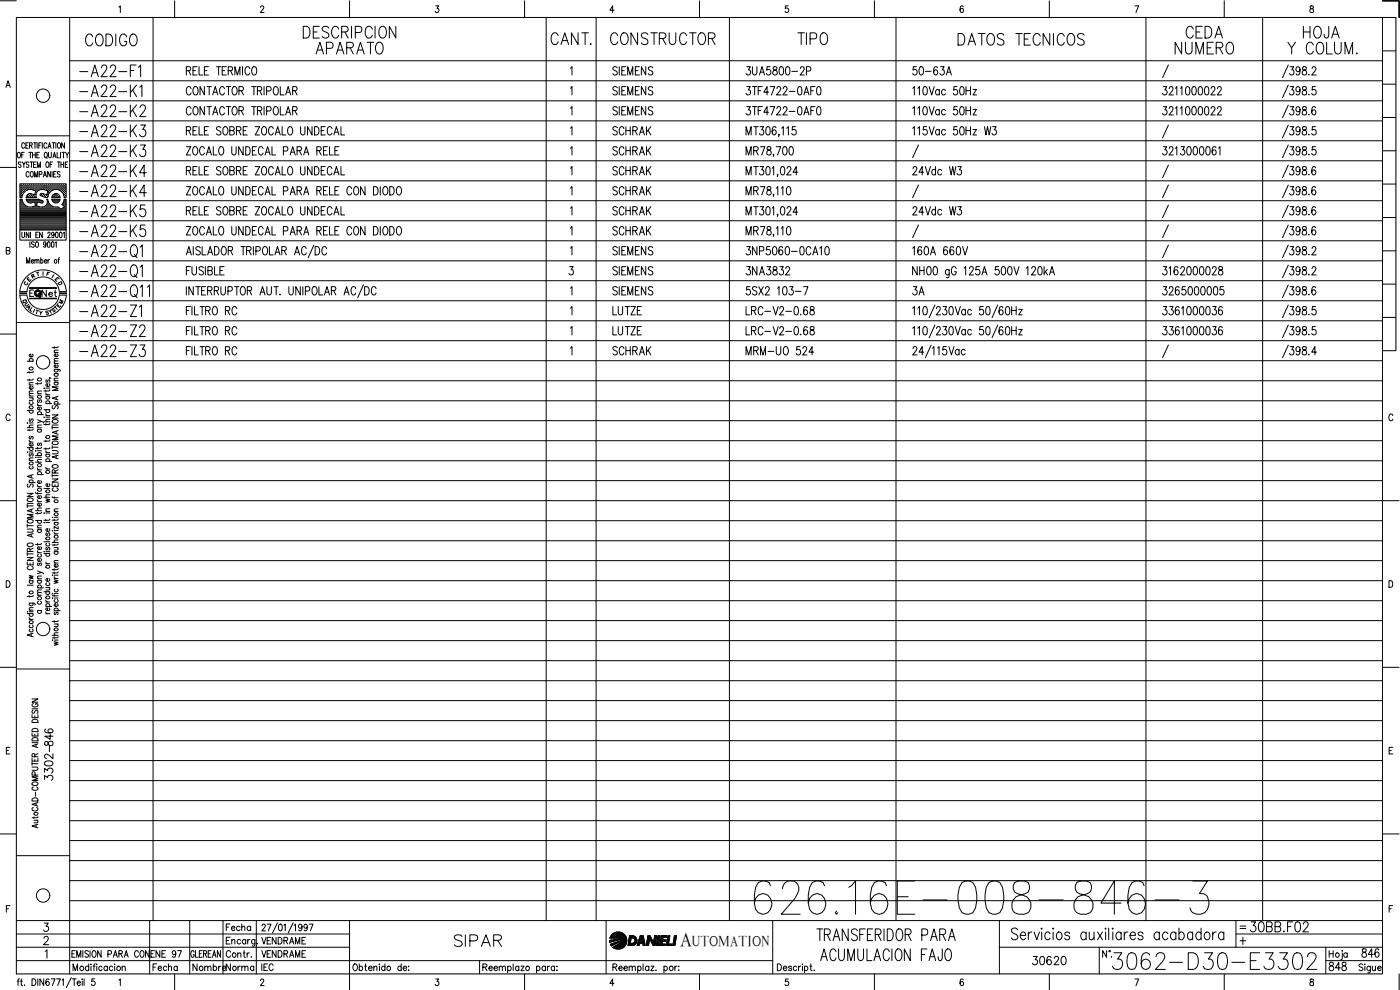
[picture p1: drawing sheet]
<svg xmlns="http://www.w3.org/2000/svg" width="420mm" height="297mm" viewBox="0 0 420 297" stroke-linecap="round" stroke-linejoin="round" font-family="sans-serif">
<defs><g id="words">
<text font-size="15" x="225.1" y="275.5">626.16E-008-846-3</text>
<text font-size="8.8" x="332.7" y="292.1">3062-D30-E3302</text>
<g font-size="7.5">
<text x="22.6" y="78.7">-A22-Q1</text>
<text x="22.6" y="84.7">-A22-Q1</text>
<text x="22.6" y="90.7">-A22-Q11</text>
</g>
<g font-size="7.1">
<text x="24.3" y="14.8">CODIGO</text>
<text x="90" y="12.7">DESCRIPCION</text>
<text x="93.5" y="17.3">APARATO</text>
<text x="164" y="14.5">CANT.</text>
<text x="182" y="14.5">CONSTRUCTOR</text>
<text x="238.1" y="14.5">TIPO</text>
<text x="286.5" y="14.8">DATOS TECNICOS</text>
<text x="351.4" y="17.3">NUMERO</text>
<text x="354.9" y="12.7">CEDA</text>
<text x="385.2" y="17.3">Y COLUM.</text>
<text x="389.8" y="12.7">HOJA</text>
<text x="22.6" y="24.3">-A22-F1</text>
<text x="22.6" y="30.3">-A22-K1</text>
<text x="22.6" y="36.3">-A22-K2</text>
<text x="22.6" y="42.3">-A22-K3</text>
<text x="22.6" y="48.3">-A22-K3</text>
<text x="22.6" y="54.3">-A22-K4</text>
<text x="22.6" y="60.3">-A22-K4</text>
<text x="22.6" y="66.3">-A22-K5</text>
<text x="22.6" y="72.3">-A22-K5</text>
<text x="22.6" y="96.3">-A22-Z1</text>
<text x="22.6" y="102.3">-A22-Z2</text>
<text x="22.6" y="108.3">-A22-Z3</text>
<text x="245.2" y="289.6">ACUMULACION FAJO</text>
</g>
<g font-size="6.6">
<text x="135.1" y="285">SIPAR</text>
<text x="243.8" y="283.3">TRANSFERIDOR PARA</text>
</g>
<g font-size="6.2">
<text x="16.9" y="235.3" transform="rotate(-90 16.9 235.3)">3302-</text>
<text x="373.9" y="280.8">30BB.F02</text>
<text x="407.5" y="288.6">846</text>
</g>
<text font-size="5.9" x="204.1" y="283.7">A</text>
<g font-size="5.7">
<text x="222.6" y="23.6">3UA5800-2P</text>
<text x="272.7" y="23.6">50-63A</text>
<text x="182.7" y="41.6">SCHRAK</text>
<text x="182.7" y="47.6">SCHRAK</text>
<text x="182.7" y="53.6">SCHRAK</text>
<text x="272.7" y="53.6">24Vdc W3</text>
<text x="182.7" y="59.6">SCHRAK</text>
<text x="182.7" y="65.6">SCHRAK</text>
<text x="272.7" y="65.6">24Vdc W3</text>
<text x="182.7" y="71.6">SCHRAK</text>
<text x="222.6" y="77.6">3NP5060-0CA10</text>
<text x="272.7" y="77.6">160A 660V</text>
<text x="222.6" y="83.6">3NA3832</text>
<text x="222.6" y="89.6">5SX2 103-7</text>
<text x="272.7" y="89.6">3A</text>
<text x="182.7" y="95.6">LUTZE</text>
<text x="182.7" y="101.6">LUTZE</text>
<text x="182.7" y="107.6">SCHRAK</text>
<text x="222.6" y="107.6">MRM-UO 524</text>
<text x="16.9" y="225.1" transform="rotate(-90 16.9 225.1)">846</text>
<text x="308.7" y="290.7">30620</text>
<text x="397.6" y="292.5">848</text>
</g>
<g font-size="5.3">
<text x="11.3" y="90.3">Net</text>
<text x="66.7" y="280.5">Fecha</text>
<text x="56.8" y="292.5">Nombre</text>
<text x="66.7" y="292.5">Norma</text>
</g>
<text font-size="4.9" x="77.3" y="284.3">VENDRAME</text>
<g font-size="4.4">
<text x="15.2" y="85.7">E</text>
<text x="207.7" y="283.7">UTOMATION</text>
</g>
<g font-size="4">
<text x="8.1" y="84.7">R</text>
<text x="5.6" y="92.1">Q</text>
<text x="10.6" y="95.6">Y</text>
<text x="12.3" y="95.6">S</text>
</g>
<text font-size="3.5" x="370.8" y="279.8">=</text>
</g></defs>
<!-- layer: DCA_A3E2|CART -->
<g fill="none" stroke="#000" stroke-width=".3">
<path d="M0 .2h4.9M4.9 5.2h410v287h-410zM20.9 5.2v287M35.7 2.1l.4-.3v2M52.4 .2v5M78.2 2.2l.2-.4a.54 .54 0 0 1 .7 .2 .54 .54 0 0 1-.2 .8l-.8 1h1.1M104.9 .2v5M130.8 1.8h.9l-.6 .7a.6 .6 0 0 1 .6 1 .6 .6 0 0 1-1.1-.1M157.4 .2v5M184.3 3.1h-1.3l.9-1.3v2M209.9 .2v5M236.6 1.8h-.8l-.1 .8a.62 .62 0 0 1 .9 0 .62 .62 0 0 1-.1 .9 .62 .62 0 0 1-.9-.1"/>
<path d="M262.4 .2v5M289.1 2l-.5-.2a1.12 1.12 0 0 0 .1 2 .59 .59 0 0 0 .5-.9 .59 .59 0 0 0-1-.1l-.1 .3M314.9 .2v5M340.6 1.8h1.1l-.8 2M367.4 .2v5M393.3 1.8v.6a.82 .82 0 0 1 .8 .4 .82 .82 0 0 1 0 .9 .65 .65 0 0 1-1-.5 .65 .65 0 0 1 .8-.7l.3-.3-.1-.4zM414.9 .2h5v5M414.9 5.2h4v100h-4M414.9 15.3h4M1.8 26.2l.6-2 .7 2M2 25.6h.8M414.9 35.2h4"/>
<path d="M414.9 25.3h4M0 50.2h4.9M4.9 40.8h16M5.4 45.8l.1-.1a.86 .86 0 0 1 .7 .8 .86 .86 0 0 1-.7 .9 1.2 1.2 0 0 1-.1-1.6zM6.1 57.1h.1M6.1 56.4h.1M6.1 55.8h.1M6.1 57.7h.1M6.1 58.3h.1M6.1 59h.1M6.1 59.9h.4M6.3 57.4h.1"/>
<path d="M6.3 56.8h.1M6.3 56.1h.1M6.3 55.5h.1M6.3 58h.1M6.3 58.7h.1M6.3 48.8a.41 .41 0 0 0-.6-.2 .41 .41 0 0 0 0 .7l.4 .1a.43 .43 0 0 1 .1 .7 .43 .43 0 0 1-.7-.1M6.3 55.4v.2M6.3 56v.2M6.3 56.7v.1M6.3 57.3v.2M6.3 57.9v.2M6.3 58.6v.1"/>
<path d="M6.5 46.5h.5M6.6 59.3h-.6v-4.2h13.9v4.2h-.6M6.6 59.8h-.6v9.2h13.9v-9.2h-.6M6.6 57.1h.1M6.6 56.4h.1M6.6 55.8h.1M6.6 57.7h.1M6.6 58.3h.1M6.6 59.7l.2 .8M6.7 48.6l.5 .7 .4-.7M6.7 55.7v.2M6.7 56.4v.1"/>
<path d="M6.7 57v.1M6.7 57.6v.2M6.7 58.3v.1M6.8 58.5l-.2 .7M6.9 57.4h.2M6.9 56.8h.2M6.9 56.1h.2M6.9 55.5h.2M7 55.4v.2M7 56v.2M7 56.7v.1M7 57.3v.2"/>
<path d="M7.2 49.3v.9M7.2 57.1h.1M7.2 56.4h.2M7.2 55.8l.1 .1M7.3 45.7h-.8v1.7M7.3 56.4v.1M7.4 43.2l-.3-.4a.88 .88 0 0 0-.6 .9 .88 .88 0 0 0 .6 .8l.3-.4M7.5 56.8h.2M7.5 56.1h.2M7.5 55.5h.2M7.6 55.4v.2M7.6 56v.2"/>
<path d="M7.6 56.7v.1M7.7 43.6h.5M7.8 59.3h3.2M7.8 59.8h3.7M7.9 59.7l.2 .7 .7 .5 1.6-.3 .3 1.2-1.4 .3-1.2-.2M7.9 57.1h.1M7.9 56.4h.1M7.9 55.8h.1M8 55.7v.2M8 56.4v.1M8 57v.1M8 59.9h3.6"/>
<path d="M8 59h.1M8.1 57l1.2-.1 1.5 .4-.4 1.1-1.6-.3-.7 .5-.2 .6M8.2 57.1l-.9 .5-.5 .9M8.2 56.8h.1M8.2 56.1h.1M8.2 55.5h.1M8.2 58.7h.1M8.3 55.4v.2M8.3 56v.2M8.3 56.7v.1M8.3 58.6v.1M8.5 42.8h-.8v1.7h.8"/>
<path d="M8.5 56.4h.1M8.5 55.8l.1 .1M8.5 59h.1M8.6 58.3v.1M8.6 56.4v.1M8.6 58.9v.1M8.7 48.8l-.3-.2-.4 .1v.5l.6 .4 .1 .4-.3 .2-.5-.2M8.7 45.7h.8M8.7 51.8a.47 .47 0 0 0-.6-.3 .47 .47 0 0 0-.3 .6v.4a.47 .47 0 0 0 .3 .6 .47 .47 0 0 0 .6-.4M8.8 56.8h.2M8.8 56.1h.2M8.8 55.5h.2"/>
<path d="M8.8 58.7h.2M8.8 43.6l.8-.1v-.6l-.8-.1v1.7M8.9 55.4v.2M8.9 56v.2M8.9 56.7v.1M8.9 58.6v.1M9 48.6h.9M9.1 45.7v1.7M9.1 56.4h.2M9.1 55.8h.2M9.1 58.3h.2M9.1 59h.2"/>
<path d="M9.2 55.7v.2M9.2 56.4v.1M9.2 58.3v.1M9.2 58.9v.1M9.3 43.6l.4 .9M9.4 51.5a.86 .86 0 0 1 .6 .8 .86 .86 0 0 1-.6 .8 1.14 1.14 0 0 1 0-1.6zM9.4 48.6v1.6M9.4 56.8h.2M9.4 56.1h.2M9.4 55.5h.2M9.4 58.7h.2M9.5 55.4v.2"/>
<path d="M9.5 56v.2M9.5 56.7v.1M9.5 58.6v.1M9.7 46.5h.9M9.7 45.7v1.7M9.8 56.4h.1M9.8 55.8h.1M9.8 59h.1M9.9 58.4h.1M9.9 55.7v.2M9.9 56.4v.1M9.9 58.9v.1"/>
<path d="M10.1 42.8h.8M10.1 49.3h.5M10.1 56.8h.1M10.1 56.1h.1M10.1 55.5h.1M10.1 58.7h.1M10.2 55.4v.2M10.2 56v.2M10.2 56.7v.1M10.2 58.6v.1M10.4 53.1v-1.6l.4 1.6 .5-1.6v1.6M10.4 55.8l.1 .1"/>
<path d="M10.4 57.1h.1M10.4 56.4h.1M10.4 59h.1M10.5 42.8v1.7M10.5 56.4v.1M10.5 58.9v.1M10.5 58.3h.1M10.6 45.7v1.7M10.7 56.8h.2M10.7 56.1h.2M10.7 55.5h.2M10.8 55.4v.2"/>
<path d="M10.8 56v.2M10.8 56.7v.1M10.8 57.4h.1M10.9 48.6h-.8v1.6h.8M11 46.5h.5M11 57.1h.2M11 56.4h.2M11 55.8h.2M11.1 42.8v1.7M11.1 55.7v.2M11.1 56.4v.1M11.1 57v.1"/>
<path d="M11.2 50.2v-1.6l.5 1.6 .4-1.6v1.6M11.3 56.8h.2M11.3 56.1h.2M11.3 55.5h.2M11.4 55.4v.2M11.4 56v.2M11.4 56.7v.1M11.5 57.2l1.2-.4 1.7 .5-.4 1.1-1.1-.3-.8 .1M11.5 57.2a1.46 1.46 0 0 0-.5 2M11.6 59.8l1.4 .6-.4 .5-1.3-.3-.3 1.2 .8 .2a1.68 1.68 0 0 0 1.9-.3 1.68 1.68 0 0 0 .3-1.9h.3M11.6 43.6h.5M11.7 56.4h.1"/>
<path d="M11.7 55.8l.1 .1M11.8 52.3l.7-.1v-.7h-.7v1.6M11.8 56.4v.1M11.8 45.7h-.8v1.7h.8M12 56.8h.1M12 56.1h.1M12 55.5h.1M12.1 55.4v.2M12.1 56v.2M12.1 56.7v.1M12.1 58.3v.4l1.5 .6h.7M12.3 56.4h.1"/>
<path d="M12.3 55.8h.1M12.3 58.3h.1M12.4 42.8h-.8v1.7M12.4 55.7v.2M12.4 56.4v.1M12.4 58.3v.1M12.6 56.8h.2M12.6 56.1h.2M12.6 55.5h.2M12.6 58.7h.2M12.7 42.8v1.7M12.7 55.4v.2"/>
<path d="M12.7 56v.2M12.7 56.7v.1M12.7 58.6v.1M13 56.4h.1M13 55.8v.1M13 58.3v.1M13 53.1l.5-1.6 .5 1.6M13 56.4v.1M13.2 52.6h.6M13.3 56.8h.1M13.3 56.1h.1M13.3 55.5h.1"/>
<path d="M13.3 58.7h.1M13.3 55.4v.2M13.3 56v.2M13.3 56.7v.1M13.3 58.6v.1M13.5 45.8l.1-.1a.86 .86 0 0 1 .6 .8 .86 .86 0 0 1-.6 .9 1.2 1.2 0 0 1-.1-1.6zM13.6 56.4h.1M13.6 55.8h.1M13.6 59h.1M13.7 55.7v.2M13.7 56.4v.1M13.7 58.9v.1"/>
<path d="M13.8 47l.3 .5M13.9 56.8h.2M13.9 56.1h.2M13.9 55.5h.2M13.9 58.7h.2M14 48.7l.1-.1a.86 .86 0 0 1 .6 .8 .86 .86 0 0 1-.6 .8 1.2 1.2 0 0 1-.1-1.5zM14 55.4v.2M14 56v.2M14 56.7v.1M14 58.6v.1M14.1 43.2a.47 .47 0 0 0-.6-.4 .47 .47 0 0 0-.3 .7v.3a.47 .47 0 0 0 .3 .7 .47 .47 0 0 0 .6-.4M14.2 59h.1"/>
<path d="M14.2 57.1h.1M14.2 56.4h.2M14.2 55.8l.1 .1M14.2 58.3l.1 .1M14.3 56.4v.1M14.3 59.7a2.54 2.54 0 0 0 3.1 2.4l.8 .6 1.1-.6M14.4 57.7h.1M14.4 44.5l.5-1.7 .4 1.7M14.5 57.4h.2M14.5 56.8h.2M14.5 56.1h.2M14.5 55.5h.2"/>
<path d="M14.5 58h.1M14.6 45.7v1.2l.3 .5 .5-.5v-1.2M14.6 43.9h.6M14.6 55.4v.2M14.6 56v.2M14.6 56.7v.1M14.6 57.3v.2M14.6 57.9v.1M14.9 57.1h.1M14.9 56.4h.1M14.9 55.8h.1M14.9 55.7v.2"/>
<path d="M14.9 56.4v.1M14.9 57v.1M15 49.3h.5M15.1 51.5v1.6l-.8-1.6v1.6M15.2 56.8h.1M15.2 56.1h.1M15.2 55.5h.1M15.2 55.4v.2M15.2 56v.2M15.2 56.7v.1M15.5 55.8l.1 .1M15.5 57.1h.1"/>
<path d="M15.5 56.4h.1M15.5 59.3h2.5M15.5 59.8h2.5M15.6 59.7l.2 .7 .6 .4M15.6 56.4v.1M15.6 51.5v1.6M15.7 59.9h2.2M15.7 42.8h.8M15.8 48.6h-.8v1.6M15.8 56.8h.2M15.8 56.1h.2M15.8 55.5h.2"/>
<path d="M15.9 47.4l.4-1.7 .5 1.7M15.9 55.4v.2M15.9 56v.2M15.9 56.7v.1M16 58.7h-.1M16 46.8h.6M16.1 42.8v1.7M16.1 52.2h.5M16.1 56.4h.2M16.1 55.8h.2M16.1 59h.2M16.2 55.7v.2"/>
<path d="M16.2 56.4v.1M16.2 58.4h.1M16.2 58.9v.1M16.3 58.3h.1M16.3 58.2h1l.7 .7M16.4 58.2l-.6 .4-.2 .6M16.4 56.8h.2M16.4 56.1h.2M16.4 55.5h.2M16.4 58.7h.2M16.5 55.4v.2M16.5 56v.2"/>
<path d="M16.5 56.7v.1M16.5 58.6v.1M16.8 55.8v.1M16.8 58.3v.1M16.8 42.8v1.7M16.8 56.4h.1M16.8 59h.1M16.8 51.5h-.7v1.6h.7M16.8 56.4v.1M16.8 58.9v.1M17.1 56.8h.1M17.1 56.1h.1"/>
<path d="M17.1 55.5h.1M17.1 58.7h.1M17.1 45.7v1.7h.8M17.1 55.4v.2M17.1 56v.2M17.1 56.7v.1M17.1 58.6v.1M17.2 48.6h.8M17.4 56.4h.1M17.4 55.8h.1M17.4 59h.1M17.4 42.9l.2-.1a.86 .86 0 0 1 .6 .9 .86 .86 0 0 1-.6 .8 1.2 1.2 0 0 1-.2-1.6z"/>
<path d="M17.5 55.7v.2M17.5 56.4v.1M17.5 58.9v.1M17.7 48.6v1.6M17.7 56.8h.2M17.7 56.1h.2M17.7 55.5h.2M17.8 55.4v.2M17.8 56v.2M17.8 56.7v.1M17.9 58.9l.1 .3M18 59.7l-.1 .3"/>
<path d="M18 51.7l-.3-.2-.5 .2 .1 .4 .7 .5-.3 .5-.5-.2M18 57.1h.2M18 56.4h.2M18 55.8h.2M18.1 55.7v.2M18.1 56.4v.1M18.1 57v.1M18.2 45.7v1.7M18.3 49.3h.8M18.3 48.6v1.6M18.3 56.8h.2M18.3 56.1h.2"/>
<path d="M18.3 55.5h.2M18.4 57.3l.1 .1M18.4 55.4v.2M18.4 56v.2M18.4 56.7v.1M18.6 45.7h.9M18.7 57.1h.1M18.7 56.4h.1M18.7 55.8h.1M18.8 57.6v.1M18.8 55.7v.2M18.8 56.4v.1"/>
<path d="M18.8 57v.1M19 57.4h.1M19 56.8h.1M19 56.1h.1M19 55.5h.1M19 58h.1M19 45.7v1.7M19 55.4v.2M19 56v.2M19 56.7v.1M19 57.3v.2M19 57.9v.2"/>
<path d="M19.1 58.5l.1 .7M19.1 48.6v1.6M19.1 58.5a2.47 2.47 0 0 0-2.7-1.6 2.47 2.47 0 0 0-2.1 2.3M19.2 59.7l-.1 .8M19.3 57.1h.1M19.3 56.4h.1M19.3 55.8h.1M19.3 57.7h.1M19.3 58.3h.1M19.3 42.8v1.7l-.8-1.7v1.7M19.3 59h.1M19.3 59.9h.5"/>
<path d="M19.4 55.7v.2M19.4 56.4v.1M19.4 57v.1M19.4 57.6v.2M19.4 58.3v.1M19.4 58.9v.1M19.6 49.3h.5M19.6 57.4h.2M19.6 56.8h.2M19.6 56.1h.2M19.6 55.5h.2M19.6 58h.2"/>
<path d="M19.6 58.7h.2M19.7 45.7l.5 .8 .5-.8M19.7 55.4v.2M19.7 56v.2M19.7 56.7v.1M19.7 57.3v.2M19.7 57.9v.2M19.7 58.6v.1M20.4 48.6h-.8v1.6h.8M414.9 55.2h4M414.9 45.2h4M1.9 75.2l.9-.1 .2-.3-.2-.5-.9-.1v2l1-.1 .1-.5-.4-.4"/>
<path d="M6 69v3h13.9v-3M6.1 65.3h13.7M6.1 64.7h13.7M6.1 64.4h13.7M6.1 64h13.7M6.1 63.7h13.7M6.1 63.4h13.7M6.1 63.1h13.7M6.1 62.8h12M6.1 62.5h11.7M6.1 62.1h2.2M6.1 61.8h1.6"/>
<path d="M6.1 61.5h1.2M6.1 61.2h.9M6.1 60.9h.7M6.1 60.6h.5M6.1 60.2h.5M6.1 65h13.7M6.1 65.6h13.7M6.1 65.9h13.7M6.1 66.3h13.7M6.1 66.6h13.7M6.1 66.9h13.7M6.1 67.2h13.7"/>
<path d="M6.1 67.5h13.7M6.1 67.8h13.7M6.1 68.2h13.7M6.1 68.5h13.7M6.1 68.8h13.7M6.6 69.7v1.4l.3 .2 .4-.2 .1-1.4M6.8 60.5l.5 .8 .9 .6M8 79v-1.7l.4 1.7 .5-1.7v1.7M8.1 60.2h4.5M8.4 60.6h1.6M8.7 69.7v1.6l-.8-1.6v1.6M9 72.5v1.7"/>
<path d="M9.1 69.7v1.6M9.4 78.3h.7l-.1-.3a.47 .47 0 0 0-.6 .1 .47 .47 0 0 0 0 .7l.3 .2 .4-.2M9.8 62.1h2.1M10.3 72.8l-.3-.3-.6 .3 .2 .4 .7 .5-.3 .5-.6-.3M10.5 78.2l.3-.3 .2 .1 .1 1M10.5 77.9v1.1M10.5 60.6h.7M10.5 60.9h.6M10.6 61.2h.4M10.7 61.8h.3M10.7 61.5h.2M10.8 70.5h.4"/>
<path d="M11 72.5a.86 .86 0 0 1 .6 .9 .86 .86 0 0 1-.6 .8 1.14 1.14 0 0 1 0-1.7zM11.1 78.2l.3-.3 .3 .1v1M11.5 69.7h-.7v1.6h.7M11.6 60.6h1.3M12.2 78.1l.1-.1a.48 .48 0 0 1 .6 .4 .48 .48 0 0 1-.6 .5l-.1-.1M12.2 77.3v1.7M12.7 69.7v1.6l-.8-1.6v1.6M13.2 62.1h2.8M13.3 78.3h.8l-.1-.3a.47 .47 0 0 0-.7 .1 .47 .47 0 0 0 .1 .7l.2 .2 .5-.2M13.8 61.8h1.6M13.8 73.1l-.2 .4a.42 .42 0 0 1-.6-.5 .42 .42 0 0 1 .8-.2v1.1l-.3 .3-.4-.3M14.1 61.5h.9"/>
<path d="M14.2 61.2h.5M14.3 60.9h.2M14.4 60.6h.1M14.4 70l.2-.3 .4 .3-.7 1.3h.8M14.4 72.6l.2-.1a.96 .96 0 0 1 0 1.7l-.3-.3zM14.4 77.9v1.1M14.9 77.9l-.5 .4M15.6 72.6l.1-.1a.96 .96 0 0 1 0 1.7l-.2-.3zM15.8 60.2h1.9M16.1 60.6h1.4M16.2 70.2l-.2 .4a.42 .42 0 0 1-.5-.5 .42 .42 0 0 1 .7-.2v1.1l-.3 .3-.4-.2M16.6 72.8l.3-.3v1.7"/>
<path d="M16.8 69.8l.2-.1a.96 .96 0 0 1 0 1.6l-.3-.3zM17.4 77.9h.4M17.9 77.3l-.3 .4v1.3M18 60l-.7 .8h-1M18 69.8l.2-.1a.96 .96 0 0 1 0 1.6l-.3-.3zM18.3 62.8h1.5M18.8 61.2h1M18.9 62.5h.9M18.9 61.5h.9M19 70l.3-.3v1.6M19 60.9h.8M19.1 60.5l-.5 .8 .7 .8"/>
<path d="M19.2 60.6h.6M19.2 61.8h.6M19.3 60.2h.5M19.4 62.1h.4M414.9 75.3h4M414.9 65.3h4M4.9 96.8h16M8.1 87.5a4.9 4.9 0 0 1 4.8-4.4 4.9 4.9 0 0 1 4.9 4.4h2.1a7 7 0 0 0-7-6.5 7 7 0 0 0-7 6.5h2.1M8.1 88.5a4.9 4.9 0 0 0 4.8 4.4 4.9 4.9 0 0 0 4.9-4.4h2.1a7 7 0 0 1-7 6.5 7 7 0 0 1-7-6.5M8.8 86.3h8.2v.2h-8.2zM8.8 89.5h8.2v.1h-8.2zM8.9 86.4h8"/>
<path d="M8.9 89.6h8M10.1 87h-1.2v1.9M12.9 81.5v1.1M16.5 92.1l.7 .8M17.4 91.1l-.4 .5 .9 .6 .3-.5M17.8 87.9h2.1v.2h-2.1zM17.9 88h2M414.9 95.2h4M414.9 85.2h4M0 100.2h4.9M8.2 108.4h1.7M8.8 111.5v.5"/>
<path d="M8.8 113.7v.5M8.8 119.4h1.1M8.8 118.8h1.1M8.8 115.5h1.1M9 108.4l-.2-.1a.53 .53 0 0 1 .6-.7 .53 .53 0 0 1 .5 .7l-.2 .1M9.6 119.4l.3 .3v.3l-1.1 .1M9.7 115.9l.2 .2a.52 .52 0 0 1-.5 .7 .52 .52 0 0 1-.5-.8l.4-.1v.9M9.7 106.3a.49 .49 0 0 1 0 .7 .49 .49 0 0 1-.7 0 .49 .49 0 0 1-.1-.7h.4v.8M9.9 118.1h-1.1v.4l.3 .3M9.9 117.3l-1.1 .1v.3l.3 .4M9.9 114.8h-1.1v.4l.3 .3M9.9 113.7l-.3 .3h-1.4"/>
<path d="M9.9 111.4v.3h-1.7M11.3 114.8v.5M11.3 118.1h1.1M11.5 120l-.2 .3 .2 .5 .4-.8h.5v.5l-.2 .3M12.4 117.3l-1.1 .1v.4l.3 .3M12.4 114.8l-.3 .3h-1.4M13.2 116.4h.1zM13.8 117.9v.3l.5 .2M13.8 117v.5M13.8 118.9h1.1M13.8 118.4h1.1M13.8 116.4h1.1"/>
<path d="M14 118.9a.49 .49 0 0 0 0 .7 .49 .49 0 0 0 .7 0 .49 .49 0 0 0 0-.7M14 113.9l-.2 .3 .2 .5 .4-.7h.5v.4l-.2 .3M14.7 115.1l.2 .2a.53 .53 0 0 1-.6 .7 .53 .53 0 0 1-.4-.8l.4-.1v.9M14.9 113.4v.1v-.1l.4 .1M14.9 117v.2l-1.7 .1M16.3 110.8l1.6 .1 .2 .2-.2 .3M16.3 104v.5M16.3 114.7h1.1M16.3 114.2h1.1M16.3 112.1h1.1M16.3 109.1h1.1M16.3 105.8h1.1"/>
<path d="M16.5 114.7a.55 .55 0 0 0 .3 .9 .55 .55 0 0 0 .6-.6l-.2-.3M16.5 112.1l-.2 .2a.51 .51 0 0 0 .6 .6 .51 .51 0 0 0 .3-.8M16.5 110.8l-.2 .1a.53 .53 0 0 0 .5 .7 .53 .53 0 0 0 .6-.7l-.2-.1M16.8 119.1v.7M17.2 109.5a.49 .49 0 0 1 0 .7 .49 .49 0 0 1-.7 0 .49 .49 0 0 1-.1-.7h.4v.8M17.2 106.2l.2 .1a.51 .51 0 0 1-.5 .7 .51 .51 0 0 1-.5-.7l.4-.1v.8M17.4 118.9l-1.7 .6 1.7 .5M17.4 116.1h-1.7l1.7 .5-1.7 .6h1.7M17.4 113.5h-1.1v.4l.3 .3M17.4 108.3l-1.1 .1v.3l.3 .4M17.4 107.6h-1.1v.4l.3 .3M17.4 105.1h-1.1v.3l.3 .4"/>
<path d="M17.4 104l-.3 .3h-1.4M3 124.7a.63 .63 0 0 0-.7-.5 .63 .63 0 0 0-.5 .8v.5a.63 .63 0 0 0 .5 .7 .63 .63 0 0 0 .7-.4M8.2 135.6h.1zM8.2 126.9h.1zM8.2 128.3h1.7M8.2 134.3h1.7M8.2 123.1h1.7M8.8 132.1v.3l.5 .2M8.8 128.8v.4M8.8 138.2h1.1M8.8 135.6h1.1M8.8 132.6h1.1"/>
<path d="M8.8 126.9h1.1M9 139.9l-.2 .1a.51 .51 0 0 0 .6 .7 .51 .51 0 0 0 .3-.8M9 136.1l-.2 .3v.4h.4l.2-.6 .3-.1 .2 .3-.2 .4M9 134.3l-.2 .1a.52 .52 0 0 0 .6 .8 .52 .52 0 0 0 .3-.9M9 131l-.2 .2 .2 .5 .4-.7h.5v.4l-.2 .3M9 125.7l-.2 .3 .2 .4 .4-.6h.5v.3l-.2 .3M9 123.1l-.2 .2a.52 .52 0 0 0 .6 .7 .52 .52 0 0 0 .3-.9M9 120.6l-.2 .1a.53 .53 0 0 0 .6 .7 .53 .53 0 0 0 .5-.7l-.2-.1M9.7 133l.2 .2a.52 .52 0 0 1-.6 .7 .52 .52 0 0 1-.4-.8l.4-.1v.8M9.9 137.4l-1.1 .1v.3l.3 .4M9.9 128.7l-.3 .4h-1.4M9.9 127.5l-1.1 .1v.4l.3 .3"/>
<path d="M10.7 137.2h.1zM10.7 135.2h.1zM10.7 138.7h1.7M10.7 136.7h1.7M11.3 126l1.1 .4-1.1 .5M11.3 121.1v.4l.5 .2M11.3 134.2v.5M11.3 137.2h1.1M11.3 135.2h1.1M11.3 128.8h1.1M11.3 128.3h1.1M11.3 124.4h1.7"/>
<path d="M11.3 121.7h1.1M11.5 136.7a.49 .49 0 0 1 0-.7 .49 .49 0 0 1 .7 0 .49 .49 0 0 1 0 .7M11.5 132.9l-.2 .3v.4h.4l.2-.6 .3-.1 .2 .3-.2 .5M11.5 128.8l-.2 .2a.52 .52 0 0 0 .6 .7 .52 .52 0 0 0 .3-.9M11.5 124.4a.51 .51 0 0 1 0-.7 .51 .51 0 0 1 .7 0 .51 .51 0 0 1 0 .7M12.2 122.1a.5 .5 0 0 1 .1 .8 .5 .5 0 0 1-.8 0 .5 .5 0 0 1 .1-.8h.2v.9M12.4 137.9l-1.1 .1v.3l.3 .4M12.4 134.1l-.3 .4h-1.4M12.4 127.5l-1.1 .1v.4l.3 .3M12.4 126.4l.6 .2v.3M13.2 125.2h.1zM13.2 126.6h1.7"/>
<path d="M13.2 122.9h1.7M13.8 135.2v.4l.5 .2M13.8 124.1v.4l.5 .2M13.8 127.1v.5M13.8 132.1v.5M13.8 134.4v.5M13.8 138.5h1.7M13.8 136.3h1.1M13.8 135.8h1.1M13.8 125.2h1.1M13.8 124.7h1.1M13.8 121.1h1.7"/>
<path d="M14 138.5l-.2-.2a.52 .52 0 0 1 .6-.7 .52 .52 0 0 1 .3 .9M14 136.3a.55 .55 0 0 0 .3 .9 .55 .55 0 0 0 .6-.6l-.2-.3M14 122.9l-.2 .1a.52 .52 0 0 0 .6 .8 .52 .52 0 0 0 .3-.9M14 121.1l-.2-.1a.52 .52 0 0 1 .6-.8 .52 .52 0 0 1 .3 .9M14.9 134.3v.3h-1.7M14.9 132l-.3 .4h-1.4M14.9 127l-.3 .4h-1.4M14.9 125.8l-1.1 .1v.3l.3 .4M15.7 135.2h1.2l.5 .4v.4l-.5 .2h-1.2M15.7 124.5h1.7l-1.7 1h1.7M15.7 127.8v1M15.7 133.7v.9"/>
<path d="M15.7 134.2h1.7M15.7 128.3h1.7M15.7 127.5h1.7M15.7 139.6a.89 .89 0 0 1 1.1-.3 .89 .89 0 0 1 .6 .9 .88 .88 0 0 1-1.1 .3 .88 .88 0 0 1-.6-.9zM15.7 126.1a.88 .88 0 0 1 1.1-.3 .88 .88 0 0 1 .6 .9 .88 .88 0 0 1-1.1 .3 .88 .88 0 0 1-.6-.9zM15.9 132.4a.87 .87 0 0 1 1-.1 .87 .87 0 0 1 .5 .9 .89 .89 0 0 1-1 .3 .89 .89 0 0 1-.7-.9zM15.9 121.7l-.2 .3v.5h.6l.4-.7 .5-.1 .2 .3-.2 .7M16.3 121.3h1.8M16.5 121.3l-.2-.2a.53 .53 0 0 1 .5-.6 .53 .53 0 0 1 .6 .6l-.2 .2M16.8 129.4v.7M16.8 136.8v.7M17.4 136.6l-1.7 .5 1.7 .6"/>
<path d="M17.4 130.8h-1.7l1.7 .5-1.7 .6h1.7M17.4 129.2l-1.7 .5 1.7 .6M418 124.7a.61 .61 0 0 0-.7-.5 .61 .61 0 0 0-.5 .8v.5a.61 .61 0 0 0 .5 .7 .61 .61 0 0 0 .7-.4M0 150.2h4.9M8.2 158.7l1.5 .1 .2 .4-.2 .4-1.5 .1M8.2 148h1.7l-1.7 1h1.7M8.2 151.3v1M8.2 157.2v1M8.2 157.7h1.7M8.2 151.8h1.7M8.2 151h1.7M8.3 156.1a.88 .88 0 0 1 1-.3 .88 .88 0 0 1 .6 .9 .88 .88 0 0 1-1.1 .3 .88 .88 0 0 1-.5-.9z"/>
<path d="M8.3 149.7a.88 .88 0 0 1 1-.4 .88 .88 0 0 1 .6 .9 .88 .88 0 0 1-1.1 .4 .88 .88 0 0 1-.5-.9zM8.4 145.2l-.2 .4 .2 .6 .4-.1 .3-.6a.48 .48 0 0 1 .7-.2 .48 .48 0 0 1 .1 .7l-.2 .2M8.8 144.8h1.7M9 144.8l-.2-.1a.53 .53 0 0 1 .6-.7 .53 .53 0 0 1 .5 .7l-.2 .1M9.4 142.6v.7M9.4 152.9v.7M9.9 154.3h-1.7l1.7 .6-1.7 .5h1.7M9.9 152.7l-1.7 .5 1.7 .6M9.9 142.4l-1.7 .5 1.7 .6M10.7 147.7l.3 .4h1.4M10.7 156.2h1.7M10.7 153.2h1.7"/>
<path d="M11.3 150v.3l.5 .2M11.3 145.4v.4l.5 .2M11.3 140.4v.4l.5 .2M11.3 147.8v.5M11.3 153.7v.5M11.3 158.9h1.1M11.3 158.4h1.1M11.3 150.5h1.1M11.3 146h1.1M11.3 142.4h1.7M11.3 141h1.1M11.5 158.9a.51 .51 0 0 0 0 .7 .51 .51 0 0 0 .7 0 .51 .51 0 0 0 0-.7"/>
<path d="M11.5 156.2a.51 .51 0 0 0 0 .7 .51 .51 0 0 0 .7 0 .51 .51 0 0 0 0-.7M11.5 142.4a.51 .51 0 0 1 0-.7 .51 .51 0 0 1 .7 0 .51 .51 0 0 1 0 .7M12.2 151a.51 .51 0 0 1 0 .7 .51 .51 0 0 1-.7 0 .51 .51 0 0 1-.1-.7h.4v.8M12.2 148.7a.5 .5 0 0 1 .1 .7 .5 .5 0 0 1-.8 0 .5 .5 0 0 1 .1-.7h.2v.9M12.2 144.2a.51 .51 0 0 1 0 .7 .51 .51 0 0 1-.7 .1 .51 .51 0 0 1-.1-.7l.4-.1v.9M12.4 157.6l-1.1 .1v.4l.3 .3M12.4 153.7l-.3 .3h-1.4M12.4 152.4l-1.1 .1v.4l.3 .3M13.2 156.8h.1zM13.2 153.9h.1zM13.2 149.2h1.7M13.2 146.5h1.7"/>
<path d="M13.8 149.6l1.1 .3-1.1 .3 1.1 .3-1.1 .2M13.8 140.2v.3l.5 .2M13.8 156.8h1.1M13.8 155.8v.5M13.8 153.9h1.1M13.8 153.4h1.1M13.8 140.7h1.1M14 159.9l-.2 .3v.4h.4l.2-.6 .3-.1 .2 .3-.2 .5M14.7 158.6a.5 .5 0 0 1 0 .7 .5 .5 0 0 1-.7 .1 .5 .5 0 0 1-.1-.7l.4-.1v.9M14.7 145.1l.2 .2a.53 .53 0 0 1-.6 .7 .53 .53 0 0 1-.4-.8l.4-.1v.9M14.9 155.7l-.3 .4h-1.4M14.9 152.6l-1.1 .1v.4l.3 .3"/>
<path d="M14.9 148.4l-1.1 .1v.4l.3 .3M15.7 149l.3 .3h1.4M15.7 145.1v.9h1.7v-.9M15.7 143.7h1.7l-1.7 1h1.7M15.7 142.7h1.7M15.7 142.2v1M15.7 159.1v.2zM15.7 155.1v.2zM16.1 146.4a.53 .53 0 0 0-.4 .6 .53 .53 0 0 0 .6 .4h.5a.53 .53 0 0 0 .6-.4 .53 .53 0 0 0-.4-.6M16.3 159.6v.4l.5 .2M16.3 153.4h1.1M16.3 149v.5"/>
<path d="M16.3 155.8v.4M16.3 159.2h1.1M16.3 156.7h1.1M16.3 155.2h1.1M16.5 156.7a.55 .55 0 0 0 .3 1 .55 .55 0 0 0 .6-.7l-.2-.3M16.5 141.9l-.1-.8h-.7v.8h1.7M16.5 145.4v.6M17.4 158v.7l-1.1-.7v.7M17.4 155.7l-.3 .4h-1.4M17.4 152.7l-1.1 .1v.3l.3 .3M17.4 141l-.9 .5M414.9 150.2h5"/>
<path d="M1.9 174.2a1.01 1.01 0 0 1 1.1 1 1.01 1.01 0 0 1-1.1 1zM8.2 168.6v.9h1.7v-.9M8.2 167.2h1.7l-1.7 1h1.7M8.2 175.6h1.7M8.2 166.2h1.7M8.2 165.7v1M8.3 163.2a.88 .88 0 0 1 1-.4 .88 .88 0 0 1 .6 .9 .88 .88 0 0 1-1.1 .4 .88 .88 0 0 1-.5-.9zM8.6 169.9a.52 .52 0 0 0-.4 .7 .52 .52 0 0 0 .6 .3h.5a.52 .52 0 0 0 .6-.3 .52 .52 0 0 0-.4-.7M8.8 172.7l1.1 .2-1.1 .3 1.1 .3-1.1 .3M8.8 178.7v.4M8.8 174.2h1.1M9 174.2a.55 .55 0 0 0 .3 .9 .55 .55 0 0 0 .6-.6l-.2-.3"/>
<path d="M9 165.5l-.1-.9-.6-.1-.1 1h1.7M9 168.9v.6M9.4 160.3v.7M9.9 178.6l-.3 .4h-1.4M9.9 160.1l-1.7 .5 1.7 .6M9.9 164.5l-.9 .5M11.3 171.3l1.1 .4-1.1 .5M11.3 165.3v.3l.5 .2M11.3 178.6h1.1M11.3 176.4h1.7M11.3 174.1h1.1M11.3 173.6h1.1"/>
<path d="M11.3 165.8h1.1M11.3 163.1v.5M11.5 176.4a.49 .49 0 0 1 0-.7 .49 .49 0 0 1 .7 0 .49 .49 0 0 1 0 .7M11.5 174.1a.51 .51 0 0 0 0 .8 .51 .51 0 0 0 .7 0 .51 .51 0 0 0 0-.8M11.5 168.9l-.2 .3v.4h.4l.2-.6 .3-.1 .2 .3-.2 .5M11.5 166.3a.51 .51 0 0 0 0 .7 .51 .51 0 0 0 .7 0 .51 .51 0 0 0 0-.7M12.2 167.6a.5 .5 0 0 1 .1 .7 .5 .5 0 0 1-.8 0 .5 .5 0 0 1 .1-.7h.2v.9M12.2 164a.51 .51 0 0 1 0 .7 .51 .51 0 0 1-.7 .1 .51 .51 0 0 1-.1-.7l.4-.1v.9M12.4 177.8l-1.1 .1v.3l.3 .4M12.4 177l-1.1 .1v.3l.3 .4M12.4 172.8l-1.1 .1v.4l.3 .3M12.4 171.7l.6 .2v.3"/>
<path d="M12.4 163v.3l-1.7 .1M13.2 177.5h1.7M13.2 166.1h1.7M13.2 162.5h1.7M13.3 165.4v.2zM13.8 168.6v.3l.5 .2M13.8 176.3h1.1M13.8 169.1h1.1M13.8 165.5h1.1M14 177.5l-.2 .2a.52 .52 0 0 0 .6 .7 .52 .52 0 0 0 .3-.9M14 174.9l-.2 .1a.52 .52 0 0 0 .6 .7 .52 .52 0 0 0 .3-.8M14 166.1a.49 .49 0 0 0 0 .7 .49 .49 0 0 0 .7 0 .49 .49 0 0 0 0-.7"/>
<path d="M14 164.2l-.2 .3v.5h.4l.2-.7 .3-.1 .2 .3-.2 .5M14 163a.49 .49 0 0 0 0 .7 .49 .49 0 0 0 .7 0 .49 .49 0 0 0 0-.7M14.6 176.3l.3 .3v.4h-1.1M14.7 173.6l.2 .1a.52 .52 0 0 1-.5 .8 .52 .52 0 0 1-.5-.8l.4-.1v.8M15.7 178.4l.3 .4h1.4M15.7 178h.1zM15.7 172.6h.1zM15.7 162.8h1.7M15.7 179.5h.1M16.3 173.9l1.1 .3-1.1 .3 1.1 .3-1.1 .2M16.3 173v.3l.5 .3M16.3 165.5h1.1"/>
<path d="M16.3 163.3v.4M16.3 170.6v.5M16.3 171.6v.5M16.3 178.5v.4M16.3 179.4h1.1M16.3 178h1.1M16.3 173.6h1.1M16.3 172.6h1.1M16.3 168.9h1.1M16.3 164.3h1.1M16.3 160.2h1.1M16.5 179.9l-.2 .1a.52 .52 0 0 0 .6 .8 .52 .52 0 0 0 .3-.9"/>
<path d="M16.5 176.8l-.2 .1a.53 .53 0 0 0 .5 .7 .53 .53 0 0 0 .6-.7l-.2-.1M16.5 165.5l-.2 .1a.53 .53 0 0 0 .5 .7 .53 .53 0 0 0 .6-.7l-.2-.1M17.1 164.3l.3 .3v.4h-1.1M17.2 169.4a.49 .49 0 0 1 0 .6 .49 .49 0 0 1-.7 .1 .49 .49 0 0 1-.1-.7h.4v.8M17.4 171.6l-.3 .3h-1.4M17.4 170.6l-.3 .3h-1.4M17.4 168.2l-1.1 .1v.3l.3 .3M17.4 163.2l-.3 .3h-1.4M17.4 162l-1.1 .1v.3l.3 .4M416.9 174.2a1 1 0 0 1 1.1 1 1 1 0 0 1-1.1 1zM8.2 183.5h.1zM8.2 184.1h1.7"/>
<path d="M8.8 185.3v.3l.5 .2M8.8 181h1.6l.1 .6M8.8 185.8h1.1M8.8 183.5h1.1M8.8 183.1h1.1M9 188.8l-.2 .1a.52 .52 0 0 0 .6 .7 .52 .52 0 0 0 .3-.8M9 187.5l-.2 .1a.53 .53 0 0 0 .6 .7 .53 .53 0 0 0 .5-.7l-.2-.1M9 184.1l-.2 .1a.52 .52 0 0 0 .6 .8 .52 .52 0 0 0 .3-.9M9 181l-.2 .1a.53 .53 0 0 0 .6 .7 .53 .53 0 0 0 .5-.7l-.2-.1M9.4 190.2v.7M9.9 190l-1.7 .5 1.7 .6M9.9 182.3l-1.1 .1v.3l.3 .4"/>
<path d="M11.3 183.2h1.1M11.5 183.2a.51 .51 0 0 0 0 .7 .51 .51 0 0 0 .7 0 .51 .51 0 0 0 0-.7M11.5 180.4a.51 .51 0 0 0 0 .7 .51 .51 0 0 0 .7 0 .51 .51 0 0 0 0-.7M13.8 183.6v.3l.5 .2M13.8 180.1v.3l.5 .2M13.8 184.1h1.1M13.8 182h1.7M13.8 180.6h1.1M14 182a.49 .49 0 0 1 0-.7 .49 .49 0 0 1 .7 0 .49 .49 0 0 1 0 .7M14.7 182.4a.49 .49 0 0 1 0 .7 .49 .49 0 0 1-.7 0 .49 .49 0 0 1-.1-.7h.4v.8M15.7 190.6h1.7M15.7 192.1h.1"/>
<path d="M16.3 192.5l1.1 .3-1.1 .3 1.1 .3-1.1 .2M16.3 192.1h1.1M16.3 186.2v.5M16.3 191.1v.4M16.3 187.2h1.1M16.3 183.2h1.8M16.5 183.7l-.2 .3 .2 .4 .4-.6h.5v.4l-.2 .2M16.5 183.2l-.2-.1a.53 .53 0 0 1 .5-.7 .53 .53 0 0 1 .6 .7l-.2 .1M17.1 187.2l.3 .4v.3l-1.1 .1M17.2 181.1l.2 .2a.52 .52 0 0 1-.6 .7 .52 .52 0 0 1-.4-.8l.4-.1v.9M17.4 191l-.3 .4h-1.4M17.4 189.9h-1.1v.4l.3 .3"/>
<path d="M17.4 186.2l-.3 .3h-1.4M0 200.2h4.9M4.9 200.7h16M414.9 200.2h5M1.9 225.2h.6M3 224.2h-1.1v2h1.1M416.9 225.2h.6M418 224.2h-1.1v2h1.1M0 250.2h4.9M4.9 256.7h16M414.9 250.2h5M1.9 272.7h.6"/>
<path d="M3 271.7h-1.1v2M4.9 276.2h410M44.9 276.2v16M56.9 276.2v16M66.9 276.2v16M76.9 276.2v16M104.9 276.2v20.8M181.9 276.2v16M184.2 280h2.6M184.5 279.9h2M184.9 279.7h1.2M231.9 276.2v16"/>
<path d="M299.9 276.2v16M370.9 276.2v8M416.9 272.7h.6M418 271.7h-1.1v2M4.9 280.2h100M4.9 284.2h100M4.9 288.2h227M5.2 294.4h.6M5.8 293.7l-.3 .1-.1 .3v1.6M6.1 294.4h.6M6.4 293.7v1.6l.4 .4M7.4 295.5l.1 .1"/>
<path d="M9.6 293.7a1.01 1.01 0 0 1 1.2 1 1.01 1.01 0 0 1-1.2 1zM11.3 293.7v2M13.1 293.7v2l-1.1-2v2M14.7 294l-.3-.3a1.12 1.12 0 0 0-.1 2 .56 .56 0 0 0 .6-.5 .56 .56 0 0 0-.5-.6 .56 .56 0 0 0-.6 .4M15.4 293.7h1.1l-.8 2M17 293.7h1.1l-.8 2M18.6 294.1l.4-.4v2M21.4 293.3l-1.5 3.1M21.7 293.7h1.1M22.3 293.7v2M23.2 294.9h.9l-.1-.4a.58 .58 0 0 0-.9 .6 .58 .58 0 0 0 1 .3M24.7 293.7v.2z"/>
<path d="M24.7 294.4v1.3M25.2 293.7v2M28.4 293.7h-.8l-.1 .8a.63 .63 0 0 1 .9 .1 .63 .63 0 0 1-.1 .9 .63 .63 0 0 1-.9-.2M35.7 294.1l.4-.4v2M52.4 292.2v4.8M78.2 294.2l.2-.4a.54 .54 0 0 1 .7 .2 .54 .54 0 0 1-.2 .8l-.8 .9h1.1M130.8 293.7h.9l-.6 .8a.6 .6 0 0 1 .6 .9 .6 .6 0 0 1-1.1-.1M143.9 288.2v4M157.4 292.2v4.8M182.9 282.1l3.2-.2-3.1 .8zM182.9 282.6h.8M182.9 282.4h1.3"/>
<path d="M182.9 282.3h1.8M183 282.7h.3M183 281.5h4.7M183 282.1h2.3M183.1 281.3l4.9 .1-2 .3-.2-.2h-2.8M183.1 281.2h4.8M183.2 283.3l3.2-1.1 .2 .1-3.1 1.5zM183.2 283.4h1.2M183.2 281h4.6M183.3 280.9h4.4M183.3 283.5h.9M183.3 283.6h.6"/>
<path d="M183.3 280.8h4.4M183.4 283.7h.2M183.5 280.7h4.1M183.5 283.2h1.2M183.6 280.5h3.9M183.7 280.4h3.6M183.9 280.2h3.3M183.9 283.1h1.1M183.9 284.3h3.2M184 282h1.7M184 280.1h3M184 284.2h3.2"/>
<path d="M184.1 284.4h2.8M184.2 282.9h1.1M184.3 295h-1.3l.9-1.3v2M184.3 284h3.1M184.4 284.6h2.2M184.5 283.9h3M184.6 282.8h1M184.7 284.7h1.6M184.7 283.7h2.9M185 282.7h.8M185 283.6h2.7M185 281.9h1.1"/>
<path d="M185.2 283.5h2.6M185.3 282.6h.8M185.5 283.4h2.4M185.7 283.2h2.2M185.7 282.4h.7M185.9 281.6h.7M185.9 283.1h2.1M186.1 282.3h.4M186.1 282.9h1.9M186.2 281.9l1.1-.1-.9 .3zM186.3 282h.4M186.4 282.8h1.6"/>
<path d="M186.4 281.9h.7M186.6 282.7h1.5M186.7 282.4h1.4M186.8 282.6h1.3M186.8 282.3h1.3M186.9 281.6h.3M186.9 281.7h.3M187.1 282.1h1M187.4 282h.7M187.6 281.7h.5M187.7 281.9h.4M188 281.6l-1.4 .7 .2 .3-2.9 1.7"/>
<path d="M188 281.4a2.6 2.6 0 0 0-2.5-1.8 2.6 2.6 0 0 0-2.5 1.8M188 281.5a2.6 2.6 0 0 1-1.1 2.9 2.6 2.6 0 0 1-3-.2M188.5 283.6h1.7M188.5 283.4h2.2M188.5 283.5h2M188.6 283.1h2.3M188.6 283.2h2.2M188.6 282.9h.6M188.6 282.8h.6M188.6 282.7h.6M188.6 282.6h.6M188.7 282.4h.6"/>
<path d="M188.7 282.3h.6M188.7 282.1h.6M188.7 282h.6M188.8 281.9h.6M188.8 281.7h.6M188.8 281.6h.6M188.8 281.5h2.2M188.8 281.3h2.1M188.9 281.2h1.9M188.9 281h1.7M188.9 280.7h1a1.51 1.51 0 0 1 1.3 1.5 1.51 1.51 0 0 1-1.3 1.5h-1.4zM188.9 280.9h1.5"/>
<path d="M188.9 280.8h1.2M189.4 281.5l-.3 1.5h.8M190 281.4a.78 .78 0 0 1 .6 .8 .78 .78 0 0 1-.6 .8M190.1 282.9h.9M190.3 281.6h.7M190.3 282.8h.8M190.4 281.7h.7M190.5 282.7h.6M190.5 282.6h.6M190.5 281.9h.6M190.5 282.4h.6M190.5 282h.6"/>
<path d="M190.6 282.3h.6M190.6 282.1h.6M191.2 283.6h.6M191.3 283.5h.6M191.3 283.4h.6M191.3 283.2h.6M191.4 283.1h2.1M191.4 282.9h2.1M191.5 282.8h2M191.5 282.7h1.9M191.6 282.6h.6M191.6 282.4h.6"/>
<path d="M191.6 282.3h.7M191.7 282.1h.6M191.7 282h.7M191.8 281.9h.6M191.9 281.7h.5M191.9 281.6h.6M191.9 281.5h1.3M192 281.3h1.2M192 281.2h1.1M192.1 281h1M192.1 280.9h1M192.2 280.7h.8l.6 3h-.6l-.1-.6h-.9l-.2 .6h-.6z"/>
<path d="M192.2 280.8h.8M192.6 281.4l.2 1.2h-.6zM192.6 281.6h.6M192.6 281.7h.7M192.7 282h.6M192.7 281.9h.6M192.7 282.1h.6M192.7 282.4h.7M192.7 282.3h.6M192.8 282.6h.6M192.9 283.2h.6M193 283.4h.6"/>
<path d="M193 283.5h.6M193 283.6h.6M194 283.5h.6M194 283.6h.6M194.1 283.2h.6M194.1 283.4h.6M194.1 283.1h.6M194.1 282.9h.6M194.1 282.8h.7M194.2 282.7h.6M194.2 282.6h.6M194.2 282.4h.6"/>
<path d="M194.2 282.3h.7M194.3 282.1h.6M194.3 282h.6M194.3 281.9h.6M194.3 281.7h.6M194.4 281.5h1.1M194.4 281.6h1.1M194.4 281.3h1M194.4 281.2h.9M194.4 281h.8M194.4 280.9h.8M194.5 280.7h.6l1 2.2 .4-2.2h.6h-.6h.6l-.5 3h-.6l-1-2.1-.4 2.1h-.6z"/>
<path d="M195 281.7h.6M195.1 280.8l-.6-.1-.5 3M195.1 281.9h.6M195.2 282h.5M195.2 282.1h.6M195.3 282.3h.5M195.4 282.4h.5M195.4 282.6h.6M195.5 282.7h.5M195.6 282.8h1.2M195.6 282.9h1.1M195.7 283.1h1"/>
<path d="M195.7 283.2h1M195.8 283.4h.8M195.9 283.5h.7M196 283.6h.6M196.1 282.7h.7M196.2 282.6h.6M196.2 282.4h.6M196.2 282.3h.6M196.3 282.1h.5M196.3 282h.6M196.3 281.9h.6M196.3 281.7h.6"/>
<path d="M196.3 281.5h.7M196.3 281.6h.6M196.4 281.3h.6M196.4 281.2h.6M196.4 281h.6M196.4 280.9h.7M197 283.5h.7M197 283.6h.6M197.1 283.2h.6M197.1 283.4h.6M197.1 282.9h.6M197.1 283.1h.6"/>
<path d="M197.1 282.8h.6M197.1 282.7h.7M197.2 282.6h.6M197.2 282.4h.6M197.2 282.3h.6M197.2 282.1h.7M197.3 282h.6M197.3 281.9h.6M197.3 281.7h.7M197.4 281.5h.6M197.4 281.6h.6M197.4 281.3h.6"/>
<path d="M197.4 281.2h.6M197.4 281h.6M197.4 280.9h.7M197.5 280.7h.6l-.5 3h-.6zM197.5 280.8h.6M198 283.6h1.6M198 283.4h1.6M198 283.5h1.6M198.1 283.1h.6M198.1 283.2h.5M198.1 282.9h.6M198.2 282.8h.5"/>
<path d="M198.2 282.7h.5M198.2 282.6h.6M198.2 282.4h1.6M198.2 282.3h1.7M198.2 282.1h1.7M198.3 282h1.6M198.3 281.9h.5M198.3 281.7h.6M198.3 281.6h.6M198.4 281.5h.5M198.4 281.3h.6M198.4 281.2h1.6"/>
<path d="M198.4 281h1.7M198.5 280.9h1.6M198.5 280.7h1.6l-.1 .5h-1l-.2 .8h1.1l-.1 .5h-1l-.2 .7h1.1l-.1 .5h-1.6zM198.5 280.8h1.6M200 283.6h1.6M200 283.4h1.6M200 283.5h1.6M200.1 283.1h.6M200.1 283.2h.5M200.1 282.9h.6M200.1 282.8h.6M200.2 282.7h.5"/>
<path d="M200.2 282.6h.5M200.2 282.4h.5M200.2 282.3h.6M200.2 282.1h.6M200.3 282h.5M200.3 281.9h.5M200.3 281.7h.6M200.3 281.6h.6M200.4 281.5h.5M200.4 281.3h.5M200.4 281.2h.6M200.4 281h.6"/>
<path d="M200.4 280.9h.6M200.4 280.8h.6M200.5 280.7h.5l-.4 2.5h1.1l-.1 .5h-1.6zM201.9 283.6h.7M202 283.4h.6M202 283.5h.6M202 283.1h.6M202 283.2h.6M202.1 282.9h.5M202.1 282.8h.6M202.1 282.7h.6M202.1 282.6h.6"/>
<path d="M202.1 282.4h.6M202.1 282.3h.7M202.2 282.1h.6M202.2 282h.6M202.2 281.9h.7M202.3 281.7h.6M202.3 281.6h.6M202.3 281.5h.6M202.3 281.3h.6M202.4 281.2h.5M202.4 281h.6M202.4 280.7h.6l-.5 3h-.6z"/>
<path d="M202.4 280.9h.6M202.4 280.8h.6M209.9 292.2v4.8M236.6 293.7h-.8l-.1 .9a.62 .62 0 0 1 .9 0 .62 .62 0 0 1-.1 .9 .62 .62 0 0 1-.9-.2M262.4 292.2v4.8M289.1 294l-.5-.3a1.12 1.12 0 0 0 .1 2 .59 .59 0 0 0 .5-.8 .59 .59 0 0 0-1-.1l-.1 .2M299.9 284.2h115M314.9 292.2v4.8M340.6 293.7h1.1l-.8 2M367.4 292.2v4.8M370.9 280.2h44M393.3 293.8v.6a.82 .82 0 0 1 .8 .3 .82 .82 0 0 1 0 .9 .65 .65 0 0 1-1-.4 .65 .65 0 0 1 .8-.7l.3-.3-.1-.4z"/>
<path d="M397.9 288.2h17M419.9 292.2v4.8"/>
<circle cx="12.9" cy="28.7" r="2.01"/>
<circle cx="16.7" cy="78.4" r=".5"/>
<circle cx="9.3" cy="110.6" r=".55"/>
<circle cx="11.8" cy="113.8" r=".56"/>
<circle cx="11.8" cy="119" r=".56"/>
<circle cx="12.9" cy="108.7" r="2.01"/>
<circle cx="9.3" cy="139" r=".55"/>
<circle cx="9.3" cy="122.2" r=".55"/>
<circle cx="11.8" cy="139.6" r=".56"/>
<circle cx="14.3" cy="131.1" r=".56"/>
<circle cx="11.8" cy="146.9" r=".56"/>
<circle cx="14.3" cy="147.4" r=".55"/>
<circle cx="14.3" cy="141.6" r=".55"/>
<circle cx="16.8" cy="154.3" r=".55"/>
<circle cx="16.8" cy="150.4" r=".55"/>
<circle cx="9.3" cy="177.7" r=".55"/>
<circle cx="11.8" cy="179.5" r=".56"/>
<circle cx="14.3" cy="170" r=".55"/>
<circle cx="14.3" cy="161.5" r=".55"/>
<circle cx="14.3" cy="179.3" r=".55"/>
<circle cx="16.8" cy="161" r=".55"/>
<circle cx="9.3" cy="186.7" r=".55"/>
<circle cx="12.9" cy="188.7" r="2.01"/>
<circle cx="16.8" cy="188.9" r=".54"/>
<circle cx="12.9" cy="268.7" r="2.01"/>
</g>
<!-- layer: DCA_A3E2|CART-ES -->
<g fill="none" stroke="#000" stroke-width=".3">
<path d="M21.9 291.2v-2l.7 2 .7-2v2M26.6 290.2a.58 .58 0 0 0-.8-.1 .58 .58 0 0 0 0 .9 .58 .58 0 0 0 .8-.1M26.6 289.2v2M27.3 289.2v.2zM27.3 289.9v1.3M27.9 289.9h.6M28.6 289.2l-.4 .4v1.6M29 289.2v.2zM29 289.9v1.3M30.6 290.2a.58 .58 0 0 0-.8-.1 .58 .58 0 0 0 0 .9 .58 .58 0 0 0 .8-.1M32.2 290.2a.58 .58 0 0 0-.8-.1 .58 .58 0 0 0 0 .9 .58 .58 0 0 0 .8-.1M32.2 289.9v1.3"/>
<path d="M33.8 290.2a.58 .58 0 0 0-.8-.1 .58 .58 0 0 0 0 .9 .58 .58 0 0 0 .8-.1M34.4 289.2v.2zM34.4 289.9v1.3M36.7 290.3l.4-.4 .4 .1 .1 1.2M36.7 289.9v1.3M45.9 290.2h.7M47 289.2h-1.1v2M47.5 290.5h1l-.2-.5a.6 .6 0 0 0-.8 .6 .6 .6 0 0 0 1 .3M50 290.2a.58 .58 0 0 0-.8-.1 .58 .58 0 0 0 0 .9 .58 .58 0 0 0 .8-.1M50.5 290.3l.5-.4 .4 .1 .1 1.2M50.5 289.2v2M53.2 290.2a.58 .58 0 0 0-.8-.1 .58 .58 0 0 0 0 .9 .58 .58 0 0 0 .8-.1"/>
<path d="M53.2 289.9v1.3M69 281.2h-1.1v2h1.1M69.2 285.7a.67 .67 0 0 0-.8-.5 .67 .67 0 0 0-.5 .8v.5a.67 .67 0 0 0 .5 .7 .67 .67 0 0 0 .8-.4M69.6 282.3l.4-.4 .4 .1 .1 1.2M69.6 281.9v1.3M71.3 286.3l.5-.4 .4 .1 .1 1.2M71.3 285.9v1.3M72.2 282.2a.6 .6 0 0 0-.9-.1 .6 .6 0 0 0 0 .9 .6 .6 0 0 0 .9-.1M73 285.9h.6M73.2 285.2v1.6l.1 .3 .4 .1M73.7 282.2a.58 .58 0 0 0-.8-.1 .58 .58 0 0 0 0 .9 .58 .58 0 0 0 .8-.1M73.7 281.9v1.3"/>
<path d="M74.2 285.9v1.3M74.3 281.9v1.3M74.8 285.9l-.4 .1-.2 .5M75 281.9l-.4 .1-.3 .5M76.5 282.2a.58 .58 0 0 0-.8-.1 .58 .58 0 0 0 0 .9 .58 .58 0 0 0 .8-.1M106.1 289.5l.3-.3a1.03 1.03 0 0 1 .9 1 1.03 1.03 0 0 1-.9 1l-.5-.7zM107.8 290.2a.58 .58 0 0 1 .9-.1 .58 .58 0 0 1 0 .9 .58 .58 0 0 1-.9-.1M107.8 289.2v2M109.4 289.9h.6M109.7 289.2v1.7l.4 .3M110.6 290.5h1.1l-.1-.4a.6 .6 0 0 0-.9 .1 .6 .6 0 0 0 .1 .8 .6 .6 0 0 0 .9-.1M112.2 290.3l.4-.4 .4 .1 .1 1.2"/>
<path d="M112.2 289.9v1.3M113.9 289.2v.2zM113.9 289.9v1.3M115.5 290.2a.58 .58 0 0 0-.8-.1 .58 .58 0 0 0 0 .9 .58 .58 0 0 0 .8-.1M115.5 289.2v2M120.4 290.2a.58 .58 0 0 0-.8-.1 .58 .58 0 0 0 0 .9 .58 .58 0 0 0 .8-.1M120.4 289.2v2M121 290.5h1v-.4a.6 .6 0 0 0-.9 .1 .6 .6 0 0 0 .1 .8 .6 .6 0 0 0 .8-.1M122.6 291.1h.1zM122.6 289.9v.2zM144.9 290.2l1.1-.1v-.7l-1.1-.2v2M145.5 290.2l.6 1"/>
<path d="M146.7 290.5h1l-.1-.5a.6 .6 0 0 0-.9 .6 .6 .6 0 0 0 1 .3M148.3 290.5h1l-.1-.4a.6 .6 0 0 0-.8 .1 .6 .6 0 0 0 .1 .8 .6 .6 0 0 0 .8-.1M149.8 290.3l.4-.4 .5 .1v1.2M149.8 289.9v1.3M150.7 290.3l.5-.4 .4 .1 .1 1.2M152.4 290.2a.6 .6 0 0 1 .8-.1 .6 .6 0 0 1 0 .9 .6 .6 0 0 1-.8-.1M152.4 289.9v2M154 289.2v2M155.7 290.2a.58 .58 0 0 0-.8-.1 .58 .58 0 0 0 0 .9 .58 .58 0 0 0 .8-.1M155.7 289.9v1.3M156.3 289.9h1l-1 1.3h1M161 290.2a.58 .58 0 0 1 .9-.1 .58 .58 0 0 1 0 .9 .58 .58 0 0 1-.9-.1"/>
<path d="M161 289.9v2M163.7 290.2a.6 .6 0 0 0-.9-.1 .6 .6 0 0 0 0 .9 .6 .6 0 0 0 .9-.1M163.7 289.9v1.3M164.3 289.9v1.3M165 289.9l-.5 .1-.2 .5M166.4 290.2a.58 .58 0 0 0-.8-.1 .58 .58 0 0 0 0 .9 .58 .58 0 0 0 .8-.1M166.4 289.9v1.3M167 291.1h.2zM167.1 289.9v.2zM183.9 290.2l1.1-.1v-.7l-1.1-.2v2M184.5 290.2l.6 1M185.7 290.5h1l-.1-.5a.6 .6 0 0 0-.9 .6 .6 .6 0 0 0 1 .3"/>
<path d="M187.2 290.5h1.1l-.1-.4a.6 .6 0 0 0-.8 .1 .6 .6 0 0 0 .1 .8 .6 .6 0 0 0 .8-.1M188.8 290.3l.4-.4 .5 .1v1.2M188.8 289.9v1.3M189.7 290.3l.5-.4 .4 .1 .1 1.2M191.4 290.2a.58 .58 0 0 1 .8-.1 .58 .58 0 0 1 0 .9 .58 .58 0 0 1-.8-.1M191.4 289.9v2M193 289.2v2M194.7 290.2a.6 .6 0 0 0-.8-.1 .6 .6 0 0 0 0 .9 .6 .6 0 0 0 .8-.1M194.7 289.9v1.3M195.3 289.9h1l-1 1.3h1M196.8 291v.2l.1-.1M199.3 290.2a.58 .58 0 0 1 .8-.1 .58 .58 0 0 1 0 .9 .58 .58 0 0 1-.8-.1"/>
<path d="M199.3 289.9v2M202.5 289.9v1.3M203.2 289.9l-.4 .1-.3 .5M203.6 290h.2zM203.6 291.1h.2zM400.1 285.2v2M402.8 285.2v.2zM409 289.5l-.4-.3-.8 .3 .2 .5 .9 .4 .1 .2v.3l-.4 .3-.8-.3M409.6 289.9v1.3M411.3 289.9l-.1 1.8-.7 .1M411.3 290.2a.6 .6 0 0 0-.9-.1 .6 .6 0 0 0 0 .9 .6 .6 0 0 0 .9-.1M411.9 289.9v1.2l.5 .1 .4-.3"/>
<path d="M412.8 289.9v1.3M413.5 290.5h1l-.1-.4a.6 .6 0 0 0-.8 .1 .6 .6 0 0 0 .1 .8 .6 .6 0 0 0 .8-.1"/>
<circle cx="24.5" cy="290.5" r=".64"/>
<circle cx="35.6" cy="290.5" r=".64"/>
<circle cx="70.3" cy="286.5" r=".62"/>
<circle cx="116.7" cy="290.5" r=".64"/>
<circle cx="158.3" cy="290.5" r=".64"/>
<circle cx="201.4" cy="290.5" r=".64"/>
</g>
<!-- layer: CART -->
<g fill="none" stroke="#000" stroke-width=".3">
<path d="M414.9 .2h5v5M9.6 219.9v.9h1.8M9.6 214.4v.9h1.8v-.9M9.6 209.7h1.8l-1.8 1h1.8M9.6 212.7h1.8M9.7 216.1a.96 .96 0 0 1 1.1-.3 .96 .96 0 0 1 .6 1h-1.8zM9.9 218.7a.95 .95 0 0 1 1-.1 .95 .95 0 0 1 .5 .9h-1.8zM9.9 213.1l-.3 .3 .3 .6h.3l.3-.7a.48 .48 0 0 1 .8-.1 .48 .48 0 0 1 0 .7l-.2 .1M10 211.1a.52 .52 0 0 0-.4 .6 .52 .52 0 0 0 .7 .4h.4a.53 .53 0 0 0 .7-.5 .53 .53 0 0 0-.7-.5v.3M10.5 214.8v.5M9.6 230.2h1.5l.3 .4-.1 .3-.4 .2h-1.3M9.6 227.5v.9h1.8"/>
<path d="M9.6 229.1h1.8M9.6 228.6v1M9.6 222.8h1.8M9.7 239.7a.96 .96 0 0 1 1.1-.3 .96 .96 0 0 1 .6 1h-1.8zM9.7 234.9a.88 .88 0 0 1 1-.4 .88 .88 0 0 1 .6 .9 .89 .89 0 0 1-1 .4 .89 .89 0 0 1-.6-.9zM9.7 221.6a.98 .98 0 0 1 1.1-.3 .98 .98 0 0 1 .6 1h-1.8zM10 236.1a.52 .52 0 0 0-.4 .7 .52 .52 0 0 0 .7 .3h.4a.52 .52 0 0 0 .7-.3 .52 .52 0 0 0-.4-.7M10.5 227.1l-.1-.8-.6-.1-.2 .9h1.8M10.5 232.6v-.9l-.7-.1-.2 1h1.8M10.6 237.7v1.2M11.4 233.1h-1.8l1.8 .5-1.8 .6h1.8M11.4 223.2l-1.8 .6 1.8 .5"/>
<path d="M10 242.3a.52 .52 0 0 0-.4 .6 .52 .52 0 0 0 .7 .4h.4a.52 .52 0 0 0 .7-.4 .52 .52 0 0 0-.4-.6M10.2 246.1h1.2M10.2 245.1v.5M10.8 241v.7M10.8 247.5v.7M11 246.1l.4 .4-.1 .3-1.1 .1M11.4 247.3l-1.8 .5 1.8 .6M11.4 245l-.1 .3h-1.7M11.4 240.8l-1.8 .5 1.8 .6M13.3 277h1.2l-.7 .9a.79 .79 0 0 1 .7 1.2 .79 .79 0 0 1-1.4-.1M78.7 277.8l.3-.5h.3l.3 .4-.2 .6-.8 1h1.1M80.2 277.3h1.1l-.8 2"/>
<path d="M83.3 276.9l-1.5 3M83.8 277.4l.3-.1a1.12 1.12 0 0 1 .6 1 1.12 1.12 0 0 1-.6 1 1.39 1.39 0 0 1-.3-1.9zM85.2 277.7l.4-.4v2M88 276.9l-1.5 3M88.3 277.7l.4-.4v2M90.6 277.9v.3a.55 .55 0 0 1-.8 .1 .55 .55 0 0 1 0-.8 .55 .55 0 0 1 .8 .1v.3a.96 .96 0 0 1-.6 1.4l-.3-.3M92.2 277.9v.3a.55 .55 0 0 1-.8 .1 .55 .55 0 0 1 0-.8 .55 .55 0 0 1 .8 .1v.3a.97 .97 0 0 1-.6 1.4l-.3-.3M92.8 277.3h1.1l-.8 2M305.4 279a1.01 1.01 0 0 0-1-.6 1.01 1.01 0 0 0-.9 .9 1.86 1.86 0 0 0 1.6 1.2l.3 1a1.11 1.11 0 0 1-1.9 0M308.6 279.6v2.4M310.3 279.6l.8 2.4 .9-2.4M312.6 279.6v2.4"/>
<path d="M316.1 279.6v2.4M317.4 279.8l.3-.2a1.17 1.17 0 0 1 1 1.2 1.17 1.17 0 0 1-1 1.2 1.41 1.41 0 0 1-.3-2.2zM326 279.6v2.4M326.9 279.6l.1 2.2 .7 .2 .6-.7M328.3 279.6v2.4M329.4 279.6l1.5 2.4M330.9 279.6l-1.5 2.4M331.8 279.6v2.4M332.7 278.5v3.5M334 279.6v2.4M336.5 279.6v2.4M337.4 279.6v2.4"/>
<path d="M347.9 279.6v2.4M352.9 279.6v2.4M353.8 278.5v3.5M357.9 279.6v2.4M360.5 278.5v3.5M361.8 279.8l.3-.2a1.17 1.17 0 0 1 1 1.2 1.17 1.17 0 0 1-1 1.2 1.34 1.34 0 0 1-.3-2.2zM363.9 279.6v2.4M367.3 279.6v2.4M13.2 281.5l.2-.4a.71 .71 0 0 1 1 .2 .71 .71 0 0 1-.2 1l-1.1 1.1h1.5M13.6 285.4l.5-.4v2.5M21.6 286.2h.6M22.6 285.2h-1v2h1"/>
<path d="M23 287.2v-2l.6 2 .7-2v2M24.8 285.2v2M26.5 285.5l-.3-.3-.7 .3 .1 .5 .9 .5a.46 .46 0 0 1-.3 .7l-.7-.3M27 285.2v2M27.9 285.3a.92 .92 0 0 1 1 .5 .92 .92 0 0 1-.2 1.1l-.2 .2a.92 .92 0 0 1-1-.5 .92 .92 0 0 1 .3-1.1zM30.4 285.2v2l-1.1-2v2M32.4 286.3l.9-.1 .1-.8-1-.2v2M34 287.2l.6-2 .6 2M34.2 286.5h.8M35.7 286.2l.9-.1 .1-.7-1-.2v2M36.2 286.2l.5 1M37.3 287.2l.6-2 .6 2"/>
<path d="M37.5 286.5h.8M41.5 285.7a.59 .59 0 0 0-.7-.5 .59 .59 0 0 0-.4 .8v.5a.59 .59 0 0 0 .4 .7 .59 .59 0 0 0 .7-.4M42.3 285.3a.92 .92 0 0 1 1 .5 .92 .92 0 0 1-.2 1.1l-.2 .2a.92 .92 0 0 1-1-.5 .92 .92 0 0 1 .3-1.1zM44.7 285.2v2l-1-2v2M45.3 286.2h.6M45.4 287l.1 .1M46.4 285.2h-1.1v2h1.1M48 285.2v2l-1.2-2v2M48.6 286.2h.7M49.7 285.2h-1.1v2h1.1M52.7 285.9a.54 .54 0 0 1-.7 .4 .54 .54 0 0 1-.2-.8 .54 .54 0 0 1 .9 0v.4a.94 .94 0 0 1-.6 1.3l-.3-.3M53.3 285.2h1.1l-.8 2"/>
<path d="M58.3 285.7l-.3-.5a1.06 1.06 0 0 0-.7 1 1.06 1.06 0 0 0 .7 1l.3-.4v-.3h-.3M58.7 285.2v2h.8M59.8 286.2h.6M60.7 285.2h-.9v2M61.1 286.2l.8-.1 .1-.7-.9-.2v2M61.6 286.2l.4 1M62.5 286.2h.5M63.4 285.2h-.9v2M63.8 287.2l.5-2 .5 2M66.2 285.2v2l-1-2v2M78.6 285.2l.6 2 .6-2M79.2 290.2h.6"/>
<path d="M80.2 286.2h.6M80.3 289.2h-1.1v2h1.1M81.2 285.2h-1v2h1M82 289.7a.63 .63 0 0 0-.8-.5 .63 .63 0 0 0-.5 .8v.4a.63 .63 0 0 0 .5 .8 .63 .63 0 0 0 .8-.5M82.8 285.2v2l-1.1-2v2M83.5 285.2a1.01 1.01 0 0 1 1.2 1 1.01 1.01 0 0 1-1.2 1zM85.2 286.2l1-.1v-.8l-1-.1v2M85.8 286.2l.5 1M86.9 287.2l.6-2 .7 2M87.1 286.6h.9M88.7 287.2v-2l.6 2 .7-2v2M90.6 286.2h.7"/>
<path d="M91.7 285.2h-1.1v2h1.1M233.3 289.2a1.03 1.03 0 0 1 1.2 1 1.03 1.03 0 0 1-1.2 1zM235.1 290.5h1v-.4a.6 .6 0 0 0-.9 .1 .6 .6 0 0 0 .1 .8 .6 .6 0 0 0 .8-.1M237.6 290.2l-.4-.3-.5 .1-.1 .2 .9 .4 .1 .3a.5 .5 0 0 1-.5 .4 .5 .5 0 0 1-.5-.4M239.1 290.2a.58 .58 0 0 0-.8-.1 .58 .58 0 0 0 0 .9 .58 .58 0 0 0 .8-.1M239.6 289.9v1.3M240.3 289.9l-.4 .1-.3 .5M240.8 289.2v.2zM240.8 289.9v1.3M241.4 290.2a.58 .58 0 0 1 .9-.1 .58 .58 0 0 1 0 .9 .58 .58 0 0 1-.9-.1M241.4 289.9v2M306.2 280.7h1.6v-.4a.73 .73 0 0 0-.6-.7 .73 .73 0 0 0-.8 .5 1.16 1.16 0 0 0 .9 1.9l.5-.5"/>
<path d="M315.1 280.1l-.5-.5a1.17 1.17 0 0 0-1 1.2 1.17 1.17 0 0 0 1 1.2l.5-.5M321 280.1a.78 .78 0 0 0-.7-.5 .78 .78 0 0 0-.8 .5l.5 .6 .6 .1a.67 .67 0 0 1 .3 1 .86 .86 0 0 1-1.4-.3M326 280.1l-.6-.5a1.17 1.17 0 0 0-1.1 1.2 1.17 1.17 0 0 0 1.1 1.2l.6-.5M336.5 280.1l-.5-.5a1.17 1.17 0 0 0-1.1 1.2 1.17 1.17 0 0 0 1.1 1.2l.5-.5M339.1 280.7h1.6v-.4a.72 .72 0 0 0-.4-.6 .72 .72 0 0 0-.7 .1 1.1 1.1 0 0 0-.5 1.4 1.1 1.1 0 0 0 1.4 .6l.2-.3M343 280.1a.78 .78 0 0 0-.7-.5 .78 .78 0 0 0-.8 .5l.4 .6 .7 .1a.66 .66 0 0 1 .3 1 .86 .86 0 0 1-1.4-.3M347.9 280.1l-.5-.5a1.17 1.17 0 0 0-1.1 1.2 1.17 1.17 0 0 0 1.1 1.2l.5-.5M350.5 280.1a.78 .78 0 0 0-.8-.5 .78 .78 0 0 0-.7 .5 1.07 1.07 0 0 0 0 1.3 1.07 1.07 0 0 0 1.2 .4l.3-.3M352.9 280.1l-.3-.3a.73 .73 0 0 0-1.2 .3 1.06 1.06 0 0 0 0 1.3 1.06 1.06 0 0 0 1.2 .4l.3-.3M353.8 280.1l.5-.5a1.17 1.17 0 0 1 1.1 1.2 1.17 1.17 0 0 1-1.1 1.2l-.5-.5M357.9 280.1l-.5-.5a1.17 1.17 0 0 0-1 1.2 1.17 1.17 0 0 0 1 1.2l.5-.5M360.5 280.1l-.5-.5a1.17 1.17 0 0 0-1.1 1.2 1.17 1.17 0 0 0 1.1 1.2l.5-.5"/>
<path d="M367.3 280.1a.78 .78 0 0 0-.8-.5 .78 .78 0 0 0-.7 .5 1.07 1.07 0 0 0 0 1.3 1.07 1.07 0 0 0 1.2 .4l.3-.3M373 281.2v2.2"/>
<circle cx="10.7" cy="244.2" r=".55"/>
</g>
<!-- layer: CA_XR800|CART -->
<g fill="none" stroke="#000" stroke-width=".3">
<path d="M20.9 18.2h394M45.9 5.2v271M163.9 5.2v271M178.9 5.2v271M218.9 5.2v271M268.9 5.2v271M343.9 5.2v271M378.9 5.2v271M414.9 .2h5v5M20.9 24.2h394M20.9 30.3h394M20.9 36.3h394"/>
<path d="M20.9 42.2h394M20.9 48.2h394M20.9 54.3h394M20.9 78.3h394M20.9 72.2h394M20.9 66.2h394M20.9 60.2h394M20.9 96.3h394M20.9 90.2h394M20.9 84.2h394M20.9 114.2h394M20.9 108.2h394"/>
<path d="M20.9 102.2h394M20.9 138.2h394M20.9 120.3h394M20.9 126.2h394M20.9 132.2h394M20.9 144.2h394M20.9 150.2h394M20.9 156.2h394M20.9 162.2h394M20.9 168.2h394M20.9 174.2h394M20.9 192.2h394"/>
<path d="M20.9 186.2h394M20.9 180.2h394M20.9 198.2h394M20.9 216.2h394M20.9 210.2h394M20.9 204.2h394M20.9 234.2h394M20.9 228.2h394M20.9 222.2h394M20.9 258.2h394M20.9 240.2h394M20.9 246.2h394"/>
<path d="M20.9 252.2h394M20.9 270.2h394M20.9 264.2h394"/>
</g>
<!-- layer: ING -->
<g fill="none" stroke="#000" stroke-width=".3">
<path d="M55.9 39.2l1.2-.1 .1-.4-.1-.6-1.2-.1v2.5M55.9 21.2l1.2-.1v-.9l-1.2-.2v2.5M56.6 39.2l.6 1.3M56.6 21.2l.6 1.3M57.4 26.6a.74 .74 0 0 0-.9-.6 .74 .74 0 0 0-.6 1v.5a.74 .74 0 0 0 .6 1 .74 .74 0 0 0 .9-.6M57.4 32.6a.75 .75 0 0 0-1-.6 .75 .75 0 0 0-.5 1v.6a.74 .74 0 0 0 .6 .9 .74 .74 0 0 0 .9-.6M57.9 39.2h.8M57.9 21.2h.8M58.3 26.1l.2-.1a1.39 1.39 0 0 1 .6 2.4l-.2 .1a1.34 1.34 0 0 1-1.1-1 1.34 1.34 0 0 1 .5-1.4zM58.3 32.1l.2-.1a1.35 1.35 0 0 1 1 1 1.35 1.35 0 0 1-.4 1.4l-.2 .1a1.34 1.34 0 0 1-1.1-1 1.34 1.34 0 0 1 .5-1.4zM59.1 38h-1.2v2.5h1.2M59.1 20h-1.2v2.5h1.2"/>
<path d="M59.7 38v2.5h1.2M59.7 20v2.5h1.2M61.3 26v2.5l-1.3-2.5v2.5M61.3 32v2.5l-1.3-2.5v2.5M61.3 39.2h.8M61.3 21.2h.8M62.1 26h1.4M62.1 32h1.4M62.6 38h-1.3v2.5h1.3M62.6 20h-1.3v2.5h1.3M62.8 26v2.5M62.8 32v2.5"/>
<path d="M63.8 28.5l.8-2.5 .8 2.5M63.8 34.5l.8-2.5 .8 2.5M64.1 27.7h1M64.1 33.7h1M65 20h1.3M65.6 20v2.5M66.3 38.3a.66 .66 0 0 0-.9-.3 .66 .66 0 0 0-.3 .8l1.1 .7a.61 .61 0 0 1-.4 1l-.6-.1-.2-.3M66.7 21.2h.7M67.1 38.3l.3-.3a1.28 1.28 0 0 1 1.1 1.3 1.28 1.28 0 0 1-1.1 1.2l-.5-1zM67.4 26.6a.68 .68 0 0 0-1.1-.5 1.62 1.62 0 0 0 .2 2.4 .66 .66 0 0 0 .9-.6M67.4 32.6a.75 .75 0 0 0-1-.6 .75 .75 0 0 0-.5 1v.6a.74 .74 0 0 0 .6 .9 .74 .74 0 0 0 .9-.6M67.9 20h-1.2v2.5h1.2"/>
<path d="M67.9 26h1.4M67.9 32h1.4M68.5 21.2l1.1-.1 .1-.9-1.2-.2v2.5M68.6 26v2.5M68.6 32v2.5M69 39.2l1.1-.1 .2-.4-.2-.6-1.1-.1v2.5h.8l.4-.3 .1-.5-.5-.5M69.2 21.2l.6 1.3M70 26.1l.2-.1a1.38 1.38 0 0 1 1 1 1.38 1.38 0 0 1-.4 1.4 .78 .78 0 0 1-.9-.1 .78 .78 0 0 1-.3-.8l.1-.9zM70 32.1l.2-.1a1.34 1.34 0 0 1 1.1 1 1.34 1.34 0 0 1-.5 1.4l-.2 .1a1.35 1.35 0 0 1-1.1-1 1.35 1.35 0 0 1 .5-1.4zM70.5 22.5v-2.5l.7 2.5 .8-2.5v2.5M71 39.2l1.1-.1 .2-.4-.1-.4-.4-.3h-.8v2.5M71.6 39.2l.7 1.3"/>
<path d="M71.7 27.2l1.2-.1 .2-.4-.1-.5-.4-.2h-.9v2.5M71.7 33.2l1.3-.2v-.8l-.4-.2h-.9v2.5M72.4 27.2l.7 1.3M72.4 33.2l.7 1.3M72.8 20v2.5M73 39.2h.7M74.2 38h-1.2v2.5h1.2M75 20.6a.74 .74 0 0 0-.9-.6 .74 .74 0 0 0-.6 .9v.6a.75 .75 0 0 0 .5 1 .75 .75 0 0 0 1-.6M75.5 26h1.4M75.5 32h1.4M75.9 20.1l.2-.1a1.35 1.35 0 0 1 1 1 1.35 1.35 0 0 1-.4 1.4l-.2 .1a1.37 1.37 0 0 1-1-1 1.37 1.37 0 0 1 .4-1.4zM76.2 26v2.5"/>
<path d="M76.2 32v2.5M76.6 38h1.3l-1.3 2.5h1.3M77.3 27.2l1.1-.1 .2-.4-.2-.6-1.1-.1v2.5M77.3 33.2l1.1-.2 .2-.3-.2-.6-1.1-.1v2.5M77.9 27.2l.7 1.3M77.9 33.2l.7 1.3M78.9 38.1l.2-.1a1.35 1.35 0 0 1 1 1 1.35 1.35 0 0 1-.5 1.4l-.1 .1a1.34 1.34 0 0 1-1.1-1 1.34 1.34 0 0 1 .5-1.4zM79.2 26v2.5M79.2 32v2.5M80 27.3l1.2-.1 .2-.4-.2-.7-1.2-.1v2.5M80 33.3l1.2-.1 .2-.4-.2-.7-1.2-.1v2.5M82 38.6a.72 .72 0 0 0-.9-.6 .72 .72 0 0 0-.5 .9v.6a.73 .73 0 0 0 .5 1 .73 .73 0 0 0 .9-.6"/>
<path d="M82.4 26.1l.2-.1a1.39 1.39 0 0 1 .5 2.4l-.5 .1a1.62 1.62 0 0 1-.2-2.4zM82.4 32.1l.2-.1a1.35 1.35 0 0 1 1 1 1.35 1.35 0 0 1-.5 1.4l-.1 .1a1.37 1.37 0 0 1-1.1-1 1.37 1.37 0 0 1 .5-1.4zM82.9 39.7h.9M84.1 26v2.5h1.2M84.1 32v2.5h1.2M84.7 38v2.5h1.1M85.7 28.5l.8-2.5 .7 2.5M85.7 34.5l.8-2.5 .7 2.5M86 27.7h1M86 33.7h1M86.5 38.3l.4-.3a1.28 1.28 0 0 1 1 1.3 1.28 1.28 0 0 1-1 1.2l-.6-1zM87.8 27.2l1.2-.1 .2-.4-.2-.6-1.2-.1v2.5"/>
<path d="M87.8 33.2l1.2-.2 .2-.3-.2-.6-1.2-.1v2.5M88.5 27.2l.7 1.3M88.5 33.2l.7 1.3M90.2 38v1.8a.66 .66 0 0 0 .7 .7 .66 .66 0 0 0 .6-.7v-1.8M93.6 38v2.5l-1.3-2.5v2.5M94.4 38a1.33 1.33 0 0 1 1.4 .8 1.33 1.33 0 0 1-.5 1.6l-.9 .1zM96.4 39.2h.8M97.6 38h-1.2v2.5h1.2M99.7 38.6a.74 .74 0 0 0-.9-.6 .74 .74 0 0 0-.6 .9v.6a.75 .75 0 0 0 .5 1 .75 .75 0 0 0 1-.6M100.5 39.7h.9M102.3 38v2.5h1.2M55.9 51.2l1.2-.1 .1-.4-.1-.6-1.2-.1v2.5"/>
<path d="M55.9 56h1.3l-1.3 2.5h1.3M55.9 44h1.3l-1.3 2.5h1.3M56.6 51.2l.6 1.3M57.9 51.2h.8M58 56.3l.4-.3a1.34 1.34 0 0 1 1 1 1.34 1.34 0 0 1-.4 1.4l-.2 .1a1.35 1.35 0 0 1-.8-2.2zM58.2 44.1l.2-.1a1.34 1.34 0 0 1 1 1 1.34 1.34 0 0 1-.4 1.4l-.2 .1a1.37 1.37 0 0 1-1.1-1 1.37 1.37 0 0 1 .5-1.4zM59.1 50h-1.2v2.5h1.2M59.7 50v2.5h1.2M61.3 56.6a.75 .75 0 0 0-.9-.6 .75 .75 0 0 0-.5 1v.6a.74 .74 0 0 0 .5 .9 .74 .74 0 0 0 .9-.6M61.3 44.6a.74 .74 0 0 0-.9-.6 .74 .74 0 0 0-.5 .9v.6a.75 .75 0 0 0 .5 1 .75 .75 0 0 0 .9-.6M61.3 51.2h.8M61.9 58.5l.8-2.5 .8 2.5"/>
<path d="M61.9 46.5l.8-2.5 .8 2.5M62.2 57.6h1M62.2 45.7h1M62.6 50h-1.3v2.5h1.3M64 56v2.5h1.2M64 44v2.5h1.2M66 56.1l.2-.1a1.35 1.35 0 0 1 1 1 1.35 1.35 0 0 1-.4 1.4l-.2 .1a1.37 1.37 0 0 1-1-1 1.37 1.37 0 0 1 .4-1.4zM66 44.1a.78 .78 0 0 1 .8 .1 .78 .78 0 0 1 .3 .7v.6a.79 .79 0 0 1-.7 1 .79 .79 0 0 1-.8-1v-.6zM66.3 50.4a.66 .66 0 0 0-.9-.4 .66 .66 0 0 0-.3 .8l1 .6 .2 .7a.78 .78 0 0 1-1.3 0M67.3 50.1l.1-.1a1.39 1.39 0 0 1 .6 2.4 .78 .78 0 0 1-.8-.1 .78 .78 0 0 1-.3-.8l.1-.9zM69 51.2l1.1-.1 .2-.4-.2-.6-1.1-.1v2.5l1.2-.2 .1-.6-.5-.5M69.6 56v2.2a.64 .64 0 0 0 1.2 0l.1-2.2"/>
<path d="M69.6 44v1.8a.66 .66 0 0 0 .6 .7 .66 .66 0 0 0 .7-.7v-1.8M71 51.2l1.1-.1 .2-.4-.1-.5-.4-.2h-.8v2.5M71.6 51.2l.7 1.3M73 56v2.5l-1.4-2.5v2.5M73 44v2.5l-1.4-2.5v2.5M73 51.2h.7M73.7 56a1.33 1.33 0 0 1 1.4 .8 1.33 1.33 0 0 1-.4 1.6l-1 .1zM73.7 44a1.3 1.3 0 0 1 1.3 .7 1.3 1.3 0 0 1-.1 1.4l-.5 .4h-.7zM74.2 50h-1.2v2.5h1.2M75.7 57.2h.8M75.7 45.2h.8M76.6 50h1.3l-1.3 2.5h1.3"/>
<path d="M77 56h-1.3v2.5h1.3M77 44h-1.3v2.5h1.3M78.9 50.1l.2-.1a1.37 1.37 0 0 1 1 1 1.37 1.37 0 0 1-.5 1.4l-.1 .1a1.34 1.34 0 0 1-1.1-1 1.34 1.34 0 0 1 .5-1.4zM79 56.6a.73 .73 0 0 0-1-.6 .73 .73 0 0 0-.4 1v.6a.72 .72 0 0 0 .5 .9 .72 .72 0 0 0 .9-.6M79 44.6a.72 .72 0 0 0-.9-.6 .72 .72 0 0 0-.5 .9v.6a.73 .73 0 0 0 .4 1 .73 .73 0 0 0 1-.6M79.5 58.5l.8-2.5 .8 2.5M79.5 46.5l.8-2.5 .8 2.5M79.8 57.6h1M79.8 45.7h1M81.6 56v2.5h1.2M81.6 44v2.5h1.2M82 50.6a.64 .64 0 0 0-1-.5 1.67 1.67 0 0 0 .2 2.4l.5-.1 .3-.5"/>
<path d="M82.6 52.5l.8-2.5 .7 2.5M82.6 40.5l.8-2.5 .7 2.5M82.9 51.7h.9M84.7 50v2.5h1.1M85 57.3l1.2-.1 .2-.4-.1-.6-.4-.2h-.9v2.5M85 45.3l1.2-.1 .2-.4-.1-.6-1.3-.2v2.5M86.7 50.1l.2-.1a1.39 1.39 0 0 1 .6 2.4 .78 .78 0 0 1-.9-.1 .78 .78 0 0 1-.3-.8l.1-.9zM87.1 58.5l.7-2.5 .8 2.5M87.1 46.5l.7-2.5 .8 2.5M87.3 57.6h1M87.3 45.7h1M89.2 57.2l1.1-.1 .2-.4-.2-.6-1.1-.1v2.5"/>
<path d="M89.2 45.2l1.1-.1 .2-.4-.2-.6-1.1-.1v2.5M89.8 57.2l.7 1.3M89.8 45.2l.7 1.3M90.2 50v1.8l.1 .3 .5 .4 .5-.1 .1-.3 .1-2.1M91.1 58.5l.8-2.5 .8 2.5M91.1 46.5l.8-2.5 .8 2.5M91.4 57.6h1M91.4 45.7h1M93.6 50v2.5l-1.3-2.5v2.5M94.4 50a1.35 1.35 0 0 1 1.4 .8 1.35 1.35 0 0 1-.5 1.6l-.9 .1zM95.1 57.2l1.1-.1 .2-.4-.2-.6-1.1-.1v2.5M95.1 45.2l1.1-.1 .2-.4-.2-.6-1.1-.1v2.5"/>
<path d="M95.7 57.2l.7 1.3M95.7 45.2l.7 1.3M96.4 51.2h.8M97.1 57.2h.7M97.1 45.2h.7M97.6 50h-1.2v2.5h1.2M98.3 56h-1.2v2.5h1.2M98.3 44h-1.2v2.5h1.2M98.9 56v2.5h1.1M98.9 44v2.5h1.1M99.7 50.6a.75 .75 0 0 0-1-.6 .75 .75 0 0 0-.5 1v.5a.74 .74 0 0 0 .6 1 .74 .74 0 0 0 .9-.6M100.2 52.5l.8-2.5 .7 2.5"/>
<path d="M100.2 40.5l.8-2.5 .7 2.5M100.5 51.7h.9M100.5 57.2h.8M100.5 45.2h.8M101.7 56h-1.2v2.5h1.2M101.7 44h-1.2v2.5h1.2M102.3 50v2.5h1.2M105.5 56.6a.75 .75 0 0 0-.9-.6 .75 .75 0 0 0-.5 1v.6a.74 .74 0 0 0 .5 .9 .74 .74 0 0 0 .9-.6M106.3 56.3l.4-.3a1.37 1.37 0 0 1 1 1 1.37 1.37 0 0 1-.4 1.4l-.2 .1a1.35 1.35 0 0 1-.8-2.2zM109.6 56v2.5l-1.4-2.5v2.5M112.1 56a1.33 1.33 0 0 1 1.4 .8 1.33 1.33 0 0 1-.4 1.6l-1 .1zM114.1 56v2.5"/>
<path d="M115.1 56.3l.3-.3a1.37 1.37 0 0 1 1.1 1 1.37 1.37 0 0 1-.5 1.4l-.2 .1a1.35 1.35 0 0 1-.7-2.2zM117 56a1.33 1.33 0 0 1 1.3 .8 1.33 1.33 0 0 1-.4 1.6l-.9 .1zM119.3 56.1l.2-.1a1.35 1.35 0 0 1 1.1 1 1.35 1.35 0 0 1-.5 1.4l-.2 .1a1.34 1.34 0 0 1-1-1 1.34 1.34 0 0 1 .4-1.4zM55.9 76.5l.8-2.5 .7 2.5M55.9 63.2l1.2-.1v-.9l-1.2-.2v2.5M55.9 68h1.3l-1.3 2.5h1.3M56.2 75.7h.9M56.6 63.2l.6 1.3M57.1 80h-1.2v2.5M57.6 80v1.8a.7 .7 0 0 0 .8 .7l.5-.3 .1-2.2M57.9 63.2h.8M58 74v2.5"/>
<path d="M58.2 68.1l.2-.1a1.38 1.38 0 0 1 1 1 1.38 1.38 0 0 1-.4 1.4l-.2 .1a1.39 1.39 0 0 1-.6-2.4zM59.1 62h-1.2v2.5h1.2M59.7 62v2.5h1.2M60.1 74.4a.66 .66 0 0 0-.8-.4 .66 .66 0 0 0-.4 .8l1.1 .8 .1 .5a.81 .81 0 0 1-1.3 0M60.7 74v2.5h1.1M61.3 68.6a.68 .68 0 0 0-1-.5 1.68 1.68 0 0 0 .2 2.4 .73 .73 0 0 0 .8-.6M61.3 63.2h.8M61.6 80v2.5M61.9 70.5l.8-2.5 .8 2.5M62.2 69.7h1M62.3 76.5l.8-2.5 .7 2.5M62.6 62h-1.3v2.5h1.3"/>
<path d="M62.6 75.7h.9M64 68v2.5h1.2M64.4 74a1.34 1.34 0 0 1 1.3 .8 1.34 1.34 0 0 1-.3 1.6l-1 .1zM64.4 80v2.5h1.1M66 68.1l.2-.1a1.39 1.39 0 0 1 .6 2.4l-.2 .1a1.38 1.38 0 0 1-.8-2.1zM66.3 62.3a.7 .7 0 0 0-.8-.3 .7 .7 0 0 0-.5 .6l.2 .3 1 .6a.61 .61 0 0 1-.4 1l-.6-.1-.2-.3M66.8 74.1l.2-.1a1.35 1.35 0 0 1 1 1 1.35 1.35 0 0 1-.5 1.4l-.1 .1a1.37 1.37 0 0 1-1.1-1 1.37 1.37 0 0 1 .5-1.4zM67.1 62.3l.3-.3a1.28 1.28 0 0 1 1.1 1.3 1.28 1.28 0 0 1-1.1 1.2l-.5-1zM67.3 80h-1.3v2.5h1.3M68.5 75.2l1.1-.2 .2-.3-.2-.6-1.1-.1v2.5M69 63.2l1.1-.1 .2-.4-.1-.5-1.2-.2v2.5h.8l.4-.3 .1-.5-.5-.5M69.2 75.2l.6 1.3"/>
<path d="M69.6 68v1.8a.66 .66 0 0 0 .6 .7 .66 .66 0 0 0 .7-.7v-1.8M71 63.2l1.1-.1 .2-.4-.1-.5-1.2-.2v2.5M71.6 63.2l.7 1.3M72.3 74h1.3M73 68v2.5l-1.4-2.5v2.5M73 74v2.5M73 63.2h.7M73.7 68a1.36 1.36 0 0 1 1.4 .8 1.36 1.36 0 0 1-.4 1.6l-1 .1zM74 75.2l1.3-.2v-.8l-.4-.2h-.9v2.5M74.2 62h-1.2v2.5h1.2M74.7 75.2l.7 1.3M75.7 69.2h.8"/>
<path d="M76 74v2.5M76.6 62h1.3l-1.3 2.5h1.3M76.8 75.3l1.1-.1 .2-.4-.2-.7-1.1-.1v2.5M77 68h-1.3v2.5h1.3M78.9 62.1l.2-.1a1.35 1.35 0 0 1 1 1 1.35 1.35 0 0 1-.5 1.4l-.1 .1a1.34 1.34 0 0 1-1.1-1 1.34 1.34 0 0 1 .5-1.4zM79 68.6a.63 .63 0 0 0-.4-.6 .63 .63 0 0 0-.7 .1 1.73 1.73 0 0 0 .2 2.4 .68 .68 0 0 0 .9-.6M79.2 74.1l.1-.1a1.34 1.34 0 0 1 1.1 1 1.34 1.34 0 0 1-.5 1.4l-.2 .1a1.35 1.35 0 0 1-1-1 1.35 1.35 0 0 1 .5-1.4zM79.5 70.5l.8-2.5 .8 2.5M79.8 69.7h1M80.9 74v2.5h1.1M81.6 68v2.5h1.2M82 62.6a.72 .72 0 0 0-.9-.6 .72 .72 0 0 0-.5 .9v.6a.73 .73 0 0 0 .5 1 .73 .73 0 0 0 .9-.6"/>
<path d="M82.5 76.5l.8-2.5 .7 2.5M82.6 64.5l.8-2.5 .7 2.5M82.8 75.7h.9M82.9 63.7h.9M84.6 75.2l1.1-.2 .2-.3-.2-.6-1.1-.1v2.5M84.7 62v2.5h1.1M85 69.3l1.2-.1 .2-.4-.1-.6-.4-.2h-.9v2.5M85.3 75.2l.6 1.3M86.5 62.3l.4-.3a1.28 1.28 0 0 1 1 1.3 1.28 1.28 0 0 1-1 1.2l-.6-1zM87.1 70.5l.7-2.5 .8 2.5M87.3 69.7h1M88.4 76.5l.8-2.5 .7 2.5"/>
<path d="M88.7 75.7h.9M89.2 69.2l1.1-.1 .2-.4-.2-.6-1.1-.1v2.5M89.8 69.2l.7 1.3M90.2 62v1.8a.66 .66 0 0 0 .7 .7 .66 .66 0 0 0 .6-.7v-1.8M91.1 70.5l.8-2.5 .8 2.5M91.4 69.7h1M91.9 74.6a.64 .64 0 0 0-1-.5 1.67 1.67 0 0 0 .2 2.4 .68 .68 0 0 0 .8-.6M93.6 62v2.5l-1.3-2.5v2.5M94.2 73.5l-1.7 3.8M94.4 62a1.33 1.33 0 0 1 1.4 .8 1.33 1.33 0 0 1-.5 1.6l-.9 .1zM94.6 74a1.33 1.33 0 0 1 1.4 .8 1.33 1.33 0 0 1-.5 1.6l-.9 .1zM95.1 69.2l1.1-.1 .2-.4-.2-.6-1.1-.1v2.5"/>
<path d="M95.7 69.2l.7 1.3M96.4 63.2h.8M97.1 69.2h.7M97.6 62h-1.2v2.5h1.2M98 74.6a.64 .64 0 0 0-1-.5 1.67 1.67 0 0 0 .2 2.4 .68 .68 0 0 0 .8-.6M98.3 68h-1.2v2.5h1.2M98.9 68v2.5h1.1M99.7 62.6a.74 .74 0 0 0-.9-.6 .74 .74 0 0 0-.6 .9v.6a.75 .75 0 0 0 .5 1 .75 .75 0 0 0 1-.6M100.2 64.5l.8-2.5 .7 2.5M100.5 63.7h.9M100.5 69.2h.8M101.7 68h-1.2v2.5h1.2"/>
<path d="M102.3 62v2.5h1.2M105.5 68.6a.68 .68 0 0 0-1-.5 1.68 1.68 0 0 0 .2 2.4 .73 .73 0 0 0 .8-.6M106.5 68.1l.2-.1a1.38 1.38 0 0 1 .7 2.1l-.3 .4a1.39 1.39 0 0 1-.6-2.4zM109.6 68v2.5l-1.4-2.5v2.5M112.1 68a1.36 1.36 0 0 1 1.4 .8 1.36 1.36 0 0 1-.4 1.6l-1 .1zM114.1 68v2.5M115.3 68.1l.1-.1a1.38 1.38 0 0 1 .8 2.1l-.4 .4a1.39 1.39 0 0 1-.5-2.4zM117 68a1.36 1.36 0 0 1 1.3 .8 1.36 1.36 0 0 1-.4 1.6l-.9 .1zM119.3 68.1l.2-.1a1.39 1.39 0 0 1 .6 2.4l-.2 .1a1.38 1.38 0 0 1-1-1 1.38 1.38 0 0 1 .4-1.4zM55.9 81.2h.8M55.9 93.2h.8M55.9 86v2.5"/>
<path d="M55.9 99.2h.8M57.1 92h-1.2v2.5M57.1 98h-1.2v2.5M57.6 92v2.5M57.6 98v2.5M58 86v2.5l-1.3-2.5v2.5M58.4 92v2.5h1.1M58.4 98v2.5h1.1M58.8 86h1.3M59.4 86v2.5M60 92h1.3M60 98h1.3"/>
<path d="M60.5 87.2h.8M60.7 92v2.5M60.7 98v2.5M61 80.3a.66 .66 0 0 0-.8-.3 .66 .66 0 0 0-.4 .8l1.2 .7v.7a.78 .78 0 0 1-1.3 0M61.7 93.2l1.2-.1 .2-.4-.2-.6-1.2-.1v2.5M61.7 86h-1.2v2.5h1.2M61.7 99.2l1.2-.2 .2-.3-.2-.6-1.2-.1v2.5M62.3 87.2l1.2-.1 .1-.4-.1-.6-1.2-.1v2.5M62.4 81.2l1.1-.1 .2-.4-.2-.6-1.1-.1v2.5h.8l.4-.3 .1-.6-.5-.4M62.4 93.2l.7 1.3M62.4 99.2l.7 1.3M62.9 87.2l.7 1.3"/>
<path d="M64.1 92.1l.2-.1a1.37 1.37 0 0 1 1 1 1.37 1.37 0 0 1-.4 1.4l-.6 .1a1.62 1.62 0 0 1-.2-2.4zM64.1 98.1l.2-.1a1.35 1.35 0 0 1 1 1 1.35 1.35 0 0 1-.4 1.4l-.2 .1a1.37 1.37 0 0 1-1-1 1.37 1.37 0 0 1 .4-1.4zM64.3 87.2l1.1-.1 .2-.4-.2-.6-1.1-.1v2.5M65 87.2l.6 1.3M66 81.2h.8M66.3 86v1.8a.68 .68 0 0 0 .7 .7 .68 .68 0 0 0 .6-.7v-1.8M67.6 93.2l1.2-.1 .2-.4-.2-.6-1.2-.1v2.5M67.6 99.2l1.2-.2 .2-.3-.2-.6-1.2-.1v2.5M68.3 93.2l.7 1.3M68.3 99.2l.7 1.3M68.4 87.3l1.2-.1 .1-.4-.1-.7-1.2-.1v2.5M70.4 86h1.3"/>
<path d="M71.1 92.6a.75 .75 0 0 0-.9-.6 .75 .75 0 0 0-.6 .9v.6a.74 .74 0 0 0 .6 1 .74 .74 0 0 0 .9-.6M71.1 98.6a.75 .75 0 0 0-.9-.6 .75 .75 0 0 0-.6 1v.6a.74 .74 0 0 0 .6 .9 .74 .74 0 0 0 .9-.6M71.1 86v2.5M72.5 86.1a.78 .78 0 0 1 .8 0 .78 .78 0 0 1 .3 .8v.6a.79 .79 0 0 1-.7 1 .79 .79 0 0 1-.8-1v-.6zM74.2 87.2l1.2-.1 .1-.4-.1-.6-1.2-.1v2.5M74.9 87.2l.6 1.3M78 88.5l.8-2.5 .7 2.5M78.3 87.7h.9M80.1 86v1.8a.68 .68 0 0 0 .7 .7 .68 .68 0 0 0 .6-.7v-1.8M82.2 86h1.3M82.9 86v2.5M84 88.3l-.1 .1h.2"/>
<path d="M86.7 86v1.8a.66 .66 0 0 0 .7 .7 .66 .66 0 0 0 .6-.7v-1.8M90.1 86v2.5l-1.3-2.5v2.5M90.9 86v2.5M91.7 87.3l1.1-.1 .2-.4-.2-.7-1.1-.1v2.5M94 86.1l.2-.1a1.34 1.34 0 0 1 1.1 1 1.34 1.34 0 0 1-.5 1.4l-.2 .1a1.37 1.37 0 0 1-1.1-1 1.37 1.37 0 0 1 .5-1.4zM95.7 86v2.5h1.2M97.4 88.5l.7-2.5 .8 2.5M97.6 87.7h1M99.4 87.2l1.2-.1 .2-.4-.2-.6-1.2-.1v2.5M100.1 87.2l.7 1.3M103.3 88.5l.7-2.5 .8 2.5M103.5 87.7h1"/>
<path d="M106.8 86.6a.72 .72 0 0 0-.9-.6 .72 .72 0 0 0-.5 .9v.6a.73 .73 0 0 0 .5 1 .73 .73 0 0 0 .9-.6M109.1 85.5l-1.7 3.8M109.4 86a1.28 1.28 0 0 1 1.3 .7 1.28 1.28 0 0 1-.1 1.4l-.5 .4h-.7zM112.9 86.6a.72 .72 0 0 0-.9-.6 .72 .72 0 0 0-.5 .9v.6a.73 .73 0 0 0 .5 1 .73 .73 0 0 0 .9-.6M55.9 105.2h.8M57.1 104h-1.2v2.5M57.6 104v2.5M58.4 104v2.5h1.1M60 104h1.3M60.7 104v2.5M61.7 105.2l1.2-.1 .2-.4-.2-.5-1.2-.2v2.5M62.4 105.2l.7 1.3"/>
<path d="M64.1 104.1l.2-.1a1.35 1.35 0 0 1 1 1 1.35 1.35 0 0 1-.4 1.4l-.2 .1a1.37 1.37 0 0 1-1-1 1.37 1.37 0 0 1 .4-1.4zM67.6 105.2l1.2-.1 .1-.9-1.3-.2v2.5M68.3 105.2l.7 1.3M71.1 104.6a.74 .74 0 0 0-.9-.6 .74 .74 0 0 0-.6 .9v.6a.75 .75 0 0 0 .6 1 .75 .75 0 0 0 .9-.6"/>
</g>
<!-- layer: 0 -->
<g fill="none" stroke="#000" stroke-width=".3">
<path d="M350.6 19.5l-1.7 3.8M386.6 19.5l-1.7 3.8M171.2 38.5l.5-.5v2.5M171.2 26.5l.5-.5v2.5M171.2 20.5l.5-.5v2.5M171.2 32.5l.5-.5v2.5M185.3 26.4a.66 .66 0 0 0-.9-.4 .66 .66 0 0 0-.4 .8l1.1 .6 .2 .7a.78 .78 0 0 1-1.4 0M185.3 20.3a.7 .7 0 0 0-.8-.3 .7 .7 0 0 0-.6 .6l.2 .3 1.1 .6a.61 .61 0 0 1-.4 1l-.7-.1-.2-.3M185.3 32.4a.66 .66 0 0 0-.9-.4 .66 .66 0 0 0-.4 .8l1.1 .6 .2 .7a.78 .78 0 0 1-1.4 0M185.8 20v2.5M185.8 26v2.5M185.8 32v2.5"/>
<path d="M186.6 27.2h.7M186.6 21.2h.7M186.6 33.2h.7M187.8 26h-1.2v2.5h1.2M187.8 20h-1.2v2.5h1.2M187.8 32h-1.2v2.5h1.2M188.4 28.5v-2.5l.7 2.5 .8-2.5v2.5M188.4 22.5v-2.5l.7 2.5 .8-2.5v2.5M188.4 34.5v-2.5l.7 2.5 .8-2.5v2.5M190.7 27.2h.7M190.7 21.2h.7M190.7 33.2h.7"/>
<path d="M191.9 26h-1.2v2.5h1.2M191.9 20h-1.2v2.5h1.2M191.9 32h-1.2v2.5h1.2M193.8 26v2.5l-1.3-2.5v2.5M193.8 20v2.5l-1.3-2.5v2.5M193.8 32v2.5l-1.3-2.5v2.5M195.9 26.4a.66 .66 0 0 0-.8-.4 .66 .66 0 0 0-.4 .8l1.1 .7 .1 .6a.81 .81 0 0 1-1.3 0M195.9 20.3a.73 .73 0 0 0-.7-.3 .73 .73 0 0 0-.6 .6l.3 .5 .8 .3a.69 .69 0 0 1-.1 1.1 .69 .69 0 0 1-1-.4M195.9 32.4a.66 .66 0 0 0-.8-.4 .66 .66 0 0 0-.4 .8l1.1 .8 .1 .5a.81 .81 0 0 1-1.3 0M224.1 26h1.1l-.6 1a.74 .74 0 0 1 .6 1.1 .74 .74 0 0 1-1.3-.1M224.1 32h1.1l-.6 1a.74 .74 0 0 1 .6 1.1 .74 .74 0 0 1-1.3-.1M225.8 26h1.4"/>
<path d="M225.8 32h1.4M226.2 38h1.3M226.5 26v2.5M226.5 32v2.5M226.9 38v2.5M227.5 27.2h.8M227.5 33.2h.8M228.1 38h1.1l-.6 .9a.74 .74 0 0 1 .6 1.2 .74 .74 0 0 1-1.3-.1M228.8 26h-1.3v2.5M228.8 32h-1.3v2.5M230.1 38.1l.5-.1a1.67 1.67 0 0 1 0 2.5h-.2a1.85 1.85 0 0 1-.3-2.4zM230.7 27.7h-1.5l1-1.7v2.5"/>
<path d="M230.7 33.7h-1.5l1-1.7v2.5M231.1 26h1.4l-1 2.5M231.1 32h1.4l-1 2.5M232.9 38.3l-.6-.3a1.49 1.49 0 0 0 .1 2.5 .71 .71 0 0 0 .6-1 .71 .71 0 0 0-1.2-.2l-.1 .4M233.2 26.6l.1-.5a.68 .68 0 0 1 1 .3 .68 .68 0 0 1-.3 .9l-1 1.2h1.4M233.2 32.6l.1-.5a.68 .68 0 0 1 1 .3 .68 .68 0 0 1-.3 .9l-1 1.2h1.4M234.6 38.5l.5-.5v2.5M235.1 26.6l.1-.5a.68 .68 0 0 1 1 .3 .68 .68 0 0 1-.3 .9l-1 1.2h1.4M235.1 32.6l.1-.5a.68 .68 0 0 1 1 .3 .68 .68 0 0 1-.3 .9l-1 1.2h1.4M236.1 38.5l.5-.5v2.5M236.9 27.4h1.7M236.9 33.4h1.7"/>
<path d="M238.8 38h-1l-.1 1.1a.75 .75 0 0 1 1.1 0 .75 .75 0 0 1-.1 1.1 .75 .75 0 0 1-1.1-.2M239.6 26.1l.5-.1a2 2 0 0 1 .3 2.4l-.5 .1a1.85 1.85 0 0 1-.3-2.4zM239.6 32.1l.5-.1a1.67 1.67 0 0 1 0 2.5h-.2a1.85 1.85 0 0 1-.3-2.4zM241.3 28.5l.7-2.5 .8 2.5M241.3 34.5l.7-2.5 .8 2.5M241.6 27.7h.9M241.6 33.7h.9M243.3 27.2h.8M243.3 33.2h.8M244.6 26h-1.3v2.5M244.6 32h-1.3v2.5M245.4 26.1l.4-.1a2 2 0 0 1 .3 2.4l-.5 .1a1.85 1.85 0 0 1-.2-2.4z"/>
<path d="M245.4 32.1l.4-.1a1.67 1.67 0 0 1 0 2.5h-.2a1.85 1.85 0 0 1-.2-2.4zM273.9 38.5l.5-.5v2.5M273.9 26.5l.5-.5v2.5M273.9 32.5l.5-.5v2.5M275.4 38.5l.5-.5v2.5M275.4 26.5l.5-.5v2.5M275.4 32.5l.5-.5v2.5M277.2 26.1l.5-.1a1.6 1.6 0 0 1 0 2.5h-.2a1.44 1.44 0 0 1-.4-2zM277.2 32.1l.5-.1a1.59 1.59 0 0 1 0 2.5h-.2a1.79 1.79 0 0 1-.3-2.4zM278.1 38h-.9l-.1 1.1a.75 .75 0 0 1 1.1 0 .75 .75 0 0 1-.2 1.1 .75 .75 0 0 1-1.1-.2M278.8 38l.8 2.5 .8-2.5M278.8 26l.8 2.5 .8-2.5"/>
<path d="M278.8 32l.8 2.5 .8-2.5M281.9 39.2l-.2-.3a.76 .76 0 0 0-1 .8 .76 .76 0 0 0 1 .7l.2-.3M281.9 27.2l-.2-.2a.76 .76 0 0 0-1 .7 .76 .76 0 0 0 1 .7l.2-.3M281.9 33.2a.54 .54 0 0 0-.5-.4 .54 .54 0 0 0-.5 .4l-.1 .6a.7 .7 0 0 0 .7 .7l.4-.4M281.9 26.8v1.7M281.9 32.8v1.7M281.9 38.8v1.7M283.7 39.2a.71 .71 0 0 0-1-.1 .71 .71 0 0 0 0 1l.3 .4 .7-.4M283.7 27.2a.71 .71 0 0 0-1-.1 .71 .71 0 0 0 0 1l.3 .4 .5-.1 .2-.3M283.7 33.2a.57 .57 0 0 0-.5-.4 .57 .57 0 0 0-.5 .4l-.1 .6a.7 .7 0 0 0 .7 .7l.4-.4M287.2 38h-.9l-.1 1.1a.75 .75 0 0 1 1.1 0 .75 .75 0 0 1-.1 1.1 .75 .75 0 0 1-1.1-.2M287.2 26h-.9l-.1 1.1a.74 .74 0 0 1 1.1 .1 .74 .74 0 0 1-.1 1 .74 .74 0 0 1-1.1-.2"/>
<path d="M287.2 32h-.9l-.1 1a.75 .75 0 0 1 1.1 .1 .75 .75 0 0 1-.1 1.1 .75 .75 0 0 1-1.1-.2M288.3 38.1l.5-.1a1.59 1.59 0 0 1 0 2.5h-.2a1.79 1.79 0 0 1-.3-2.4zM288.3 26.1l.5-.1a1.6 1.6 0 0 1 0 2.5h-.2a1.44 1.44 0 0 1-.5-2zM288.3 32.1l.5-.1a1.59 1.59 0 0 1 0 2.5h-.2a1.79 1.79 0 0 1-.3-2.4zM289.9 27.2h1.4M289.9 26v2.5M289.9 32v2.5M289.9 38v2.5M289.9 39.2h1.4M289.9 33.2h1.4M291.3 26v2.5M291.3 32v2.5"/>
<path d="M291.3 38v2.5M292 38.8h1.1l-1.1 1.7h1.1M292 26.8h1.1l-1.1 1.7h1.1M292 32.8h1.1l-1.1 1.7h1.1M295.4 38l.5 2.5 .5-2.5 .5 2.5 .4-2.5M297.9 38h1.1l-.6 .9a.74 .74 0 0 1 .6 1.2 .74 .74 0 0 1-1.3-.1M349.1 26h1l-.5 1a.73 .73 0 0 1 .6 1.1 .73 .73 0 0 1-1.3-.1M349.1 32h1l-.5 1a.73 .73 0 0 1 .6 1.1 .73 .73 0 0 1-1.3-.1M350.6 37.5l-1.7 3.8M350.9 26.6l.2-.5a.68 .68 0 0 1 .9 .3 .68 .68 0 0 1-.2 .9l-1 1.2h1.4M350.9 32.6l.2-.5a.68 .68 0 0 1 .9 .3 .68 .68 0 0 1-.2 .9l-1 1.2h1.4M352.7 26.5l.5-.5v2.5"/>
<path d="M352.7 32.5l.5-.5v2.5M354.2 26.5l.5-.5v2.5M354.2 32.5l.5-.5v2.5M356.1 26.1l.4-.1a1.6 1.6 0 0 1 0 2.5h-.1a1.39 1.39 0 0 1-.5-2zM356.1 32.1l.4-.1a1.59 1.59 0 0 1 0 2.5h-.1a1.79 1.79 0 0 1-.3-2.4zM358 26.1l.4-.1a1.6 1.6 0 0 1 0 2.5h-.1a1.39 1.39 0 0 1-.5-2zM358 32.1l.4-.1a1.59 1.59 0 0 1 0 2.5h-.1a1.79 1.79 0 0 1-.3-2.4zM359.9 26.1l.4-.1a1.6 1.6 0 0 1 0 2.5h-.1a1.39 1.39 0 0 1-.5-2zM359.9 32.1l.4-.1a1.59 1.59 0 0 1 0 2.5h-.1a1.79 1.79 0 0 1-.3-2.4zM361.8 26.1l.4-.1a2 2 0 0 1 .3 2.4l-.5 .1a1.85 1.85 0 0 1-.2-2.4zM361.8 32.1l.4-.1a1.67 1.67 0 0 1 0 2.5h-.2a1.85 1.85 0 0 1-.2-2.4zM363.5 26.6l.4-.6 .5 .1 .2 .4-.1 .5-1.1 1.5h1.3"/>
<path d="M363.5 32.6l.4-.6 .5 .1 .2 .4-.1 .5-1.1 1.5h1.3M365.4 26.6l.4-.6 .6 .1 .1 .4-.1 .5-1.1 1.5h1.3M365.4 32.6l.4-.6 .6 .1 .1 .4-.1 .5-1.1 1.5h1.3M386.6 37.5l-1.7 3.8M386.6 25.5l-1.7 3.8M386.6 31.5l-1.7 3.8M387.2 38h1l-.5 .9a.74 .74 0 0 1 .6 1.2 .74 .74 0 0 1-1.3-.1M387.2 26h1l-.5 1a.73 .73 0 0 1 .6 1.1 .73 .73 0 0 1-1.3-.1M387.2 20h1l-.5 .9a.74 .74 0 0 1 .6 1.2 .74 .74 0 0 1-1.3-.1M387.2 32h1l-.5 1a.73 .73 0 0 1 .6 1.1 .73 .73 0 0 1-1.3-.1M390.1 38.8a.63 .63 0 0 1-.6 .7 .63 .63 0 0 1-.6-.8l.3-.6h.6a1.85 1.85 0 0 1-.2 2.4l-.5-.1-.1-.3M390.1 26.8l-.3 .6a.7 .7 0 0 1-.9-.6 .7 .7 0 0 1 .9-.7 1.85 1.85 0 0 1-.2 2.4l-.5-.1-.1-.3"/>
<path d="M390.1 20.8l-.3 .6a.66 .66 0 0 1-.9-.7 .66 .66 0 0 1 1.2-.4v.5a1.19 1.19 0 0 1-.7 1.7l-.4-.4M390.1 32.8a.64 .64 0 0 1-.7 .8 .64 .64 0 0 1-.5-.9l.6-.7a1.49 1.49 0 0 1 .1 2.5l-.6-.4M391 38.1v.7a.9 .9 0 0 1 1 .6 .9 .9 0 0 1-.3 1.1 .8 .8 0 0 1-.9-.8 .8 .8 0 0 1 1-.8l.2-.1a.53 .53 0 0 0-.3-.8zM391 26.1v.7a1.01 1.01 0 0 1 1 .5 1.01 1.01 0 0 1 0 1.1 .79 .79 0 0 1-1.2-.6 .79 .79 0 0 1 1-.8l.2-.2a.55 .55 0 0 0-.3-.8zM391 20.1v.7a1.01 1.01 0 0 1 1 .5 1.01 1.01 0 0 1 0 1.1 .79 .79 0 0 1-1.2-.6 .79 .79 0 0 1 1-.9l.2-.6a.68 .68 0 0 0-1-.2zM391 32.1v.7a.9 .9 0 0 1 1 .6 .9 .9 0 0 1-.3 1.1 .78 .78 0 0 1-.9-.8 .78 .78 0 0 1 1-.7l.2-.2a.55 .55 0 0 0-.3-.8zM392.8 28.3l.1 .1M392.8 22.3v.2l.1-.1M392.8 34.3v.2l.1-.1M393.8 20.6l.4-.6h.3l.4 .5-.3 .8-.9 1.2h1.3M394.8 38h-.9l-.1 1.1a.75 .75 0 0 1 1.1 0 .75 .75 0 0 1-.2 1.1 .75 .75 0 0 1-1-.2M394.8 26h-.9l-.1 1.1a.74 .74 0 0 1 1.1 .1 .74 .74 0 0 1-.2 1 .74 .74 0 0 1-1-.2"/>
<path d="M394.8 32.4l-.1-.3-.4-.1a1.45 1.45 0 0 0 0 2.5 .75 .75 0 0 0 .6-.9 .75 .75 0 0 0-.9-.6l-.3 .7M171.2 56.5l.5-.5v2.5M171.2 50.5l.5-.5v2.5M171.2 44.5l.5-.5v2.5M223.9 52.5v-2.5l.8 2.5 .7-2.5v2.5M223.9 58.5v-2.5l.8 2.5 .7-2.5v2.5M223.9 46.5v-2.5l.8 2.5 .7-2.5v2.5M223.9 40.5v-2.5l.8 2.5 .7-2.5v2.5M226.2 57.2l1.3-.2v-.8l-.4-.2h-.9v2.5M226.2 45.2l1.1-.1 .2-.4v-.5l-1.3-.2v2.5M226.2 50h1.3M226.9 50v2.5"/>
<path d="M226.9 57.2l.6 1.3M226.9 45.2l.6 1.3M228.1 50h1.1l-.6 1a.73 .73 0 0 1 .6 1.1 .73 .73 0 0 1-1.3-.1M228.2 56h1.3l-.9 2.5M228.2 44h1.3l-.9 2.5M230.1 50.1l.5-.1a2 2 0 0 1 .3 2.4l-.5 .1a1.85 1.85 0 0 1-.3-2.4zM230.3 56.1v.7a.9 .9 0 0 1 1 .6 .9 .9 0 0 1-.3 1.1 .78 .78 0 0 1-.9-.8 .78 .78 0 0 1 1-.7l.2-.2a.53 .53 0 0 0-.3-.8zM230.3 44.1v.7a1.01 1.01 0 0 1 1 .5 1.01 1.01 0 0 1 0 1.1 .79 .79 0 0 1-1.2-.6 .79 .79 0 0 1 1-.9l.2-.1a.5 .5 0 0 0-.3-.8zM231.7 50.5l.5-.5v2.5M232.2 58.4h-.2h.2l-.2 .6M232.2 46.4h-.2h.2l-.2 .6M233 56.5l.4-.5v2.5"/>
<path d="M233 44h1.3l-1 2.5M233.4 52.4h-.1h.1l-.1 .6M233.8 40.4h-.2h.2l-.2 .6M234.5 50.1l.4-.1a1.6 1.6 0 0 1 0 2.5h-.1a1.44 1.44 0 0 1-.5-2zM234.5 56.5l.4-.5v2.5M235.2 44.1l.4-.1a1.44 1.44 0 0 1 .5 2l-.2 .4-.4 .1a1.85 1.85 0 0 1-.3-2.4zM236.2 50.6l.2-.5a.68 .68 0 0 1 .9 .3 .68 .68 0 0 1-.2 .9l-1 1.2h1.3M236.3 56.1l.5-.1a1.59 1.59 0 0 1 0 2.5h-.2a1.79 1.79 0 0 1-.3-2.4zM237.1 44.1l.4-.1a1.44 1.44 0 0 1 .5 2l-.2 .4-.4 .1a1.85 1.85 0 0 1-.3-2.4zM239.4 51.7h-1.4l1-1.7v2.5M275.6 55.5l-1.7 3.8M275.6 43.5l-1.7 3.8"/>
<path d="M349.1 44h1l-.5 .9a.73 .73 0 0 1 .6 1.2 .73 .73 0 0 1-1.3-.1M350.6 49.5l-1.7 3.8M350.6 55.5l-1.7 3.8M350.9 44.6l.4-.6 .6 .1 .1 .4-.2 .8-1 1.2h1.4M352.7 44.5l.5-.5v2.5M354.5 44h1l-.6 .9a.73 .73 0 0 1 .6 1.2 .73 .73 0 0 1-1.3-.1M356.4 44.1l.5-.1a1.44 1.44 0 0 1 .5 2l-.2 .4-.5 .1a1.85 1.85 0 0 1-.3-2.4zM358.4 44.1l.4-.1a1.44 1.44 0 0 1 .5 2l-.2 .4-.5 .1a1.85 1.85 0 0 1-.2-2.4zM360.3 44.1l.4-.1a1.44 1.44 0 0 1 .5 2l-.2 .4-.4 .1a1.85 1.85 0 0 1-.3-2.4zM362.2 44.1l.4-.1a1.44 1.44 0 0 1 .5 2l-.2 .4-.5 .1a1.92 1.92 0 0 1-.2-2.4zM364.9 44.4l-.1-.3-.5-.1a1.49 1.49 0 0 0 .1 2.5 .71 .71 0 0 0 .6-1 .71 .71 0 0 0-1.1-.2l-.1 .4M365.7 44.5l.4-.5v2.5"/>
<path d="M386.6 49.5l-1.7 3.8M386.6 55.5l-1.7 3.8M386.6 43.5l-1.7 3.8M387.2 50h1l-.5 1a.73 .73 0 0 1 .6 1.1 .73 .73 0 0 1-1.3-.1M387.2 56h1l-.5 1a.73 .73 0 0 1 .6 1.1 .73 .73 0 0 1-1.3-.1M387.2 44h1l-.5 .9a.73 .73 0 0 1 .6 1.2 .73 .73 0 0 1-1.3-.1M390.1 50.8a.64 .64 0 0 1-.7 .7 .64 .64 0 0 1-.5-.8l.6-.7a1.49 1.49 0 0 1 .1 2.5l-.5-.1-.1-.3M390.1 56.8a.64 .64 0 0 1-.7 .8 .64 .64 0 0 1-.5-.9l.3-.6h.6a1.85 1.85 0 0 1-.2 2.4l-.6-.3M390.1 44.8l-.3 .6a.67 .67 0 0 1-.9-.7 .67 .67 0 0 1 1.2-.3v.4a1.23 1.23 0 0 1-.7 1.7l-.4-.4M391 50.1v.7a1.01 1.01 0 0 1 1 .5 1.01 1.01 0 0 1 0 1.1 .79 .79 0 0 1-1.2-.6 .79 .79 0 0 1 1-.8l.2-.2a.55 .55 0 0 0-.3-.8zM391 56.1v.7a.9 .9 0 0 1 1 .6 .9 .9 0 0 1-.3 1.1 .78 .78 0 0 1-.9-.8 .78 .78 0 0 1 1-.7l.2-.2a.53 .53 0 0 0-.3-.8zM391 44.1v.7a1.01 1.01 0 0 1 1 .5 1.01 1.01 0 0 1 0 1.1 .79 .79 0 0 1-1.2-.6 .79 .79 0 0 1 1-.9l.2-.1a.5 .5 0 0 0-.3-.8z"/>
<path d="M392.8 52.3l.1 .1M392.8 58.2v.3l.1-.1M392.8 46.3v.2l.1-.1M392.8 40.2v.3l.1-.1M394.8 50.4l-.1-.3-.4-.1a1.6 1.6 0 0 0 0 2.5 .72 .72 0 0 0 .6-.9 .72 .72 0 0 0-.9-.5l-.3 .6M394.8 56.3l-.5-.3a1.47 1.47 0 0 0 0 2.5 .75 .75 0 0 0 .6-.9 .75 .75 0 0 0-.9-.5l-.3 .5M394.8 44h-.9l-.1 1.1a.76 .76 0 0 1 1 0 .76 .76 0 0 1 0 1.1 .76 .76 0 0 1-1 .1l-.1-.3M170.9 80h1.1l-.6 .9a.76 .76 0 0 1 .7 1.2 .76 .76 0 0 1-1.4-.1M171.2 74.5l.5-.5v2.5M171.2 68.5l.5-.5v2.5M171.2 62.5l.5-.5v2.5M185.3 74.4a.66 .66 0 0 0-.9-.4 .66 .66 0 0 0-.4 .8l1.1 .6 .2 .7a.78 .78 0 0 1-1.4 0"/>
<path d="M185.8 74v2.5M185.8 80v2.5M186.6 75.2h.7M187.8 80h-1.2v2.5h1.2M187.8 74h-1.2v2.5h1.2M188.4 76.5v-2.5l.7 2.5 .8-2.5v2.5M190.7 75.2h.7M191.9 80h-1.2v2.5h1.2M191.9 74h-1.2v2.5h1.2M193.8 80v2.5l-1.3-2.5v2.5M193.8 74v2.5l-1.3-2.5v2.5M195.9 74.4a.66 .66 0 0 0-.8-.4 .66 .66 0 0 0-.4 .8l1.1 .8 .1 .5a.81 .81 0 0 1-1.3 0"/>
<path d="M223.9 70.5v-2.5l.8 2.5 .7-2.5v2.5M223.9 64.5v-2.5l.8 2.5 .7-2.5v2.5M226.2 69.2l1.1-.1 .2-.4v-.5l-.4-.2h-.9v2.5M226.2 62h1.3M226.9 62v2.5M226.9 69.2l.6 1.3M228.1 62h1.1l-.6 .9a.74 .74 0 0 1 .6 1.2 .74 .74 0 0 1-1.3-.1M228.2 68h1.3l-.9 2.5M230.1 62.1l.5-.1a1.67 1.67 0 0 1 0 2.5h-.2a1.87 1.87 0 0 1-.3-2.4zM230.3 68.1v.7a1.01 1.01 0 0 1 1 .5 1.01 1.01 0 0 1 0 1.1 .79 .79 0 0 1-1.2-.6 .79 .79 0 0 1 1-.9l.2-.1a.55 .55 0 0 0-.3-.8zM231.7 62.5l.5-.5v2.5M232.2 70.4h-.2h.2l-.2 .6"/>
<path d="M233 68.5l.4-.5v2.5M233.4 64.4h-.1h.1l-.1 .6M234.5 68.5l.4-.5v2.5M234.5 62.1l.4-.1a1.59 1.59 0 0 1 0 2.5h-.1a1.81 1.81 0 0 1-.3-2.4zM236.2 62.6l.4-.6h.4l.4 .5-.3 .8-1 1.2h1.3M236.3 68.1l.5-.1a1.64 1.64 0 0 1 0 2.5h-.2a1.85 1.85 0 0 1-.3-2.4zM239.4 63.7h-1.4l1-1.7v2.5M275.3 80v2.5l-1.4-2.5v2.5M275.6 67.5l-1.7 3.8M276 80v2.5M277.3 80v2.5M293.9 80h-1v1.1a.76 .76 0 0 1 1 0 .76 .76 0 0 1 0 1.1 .76 .76 0 0 1-1 0l-.1-.2"/>
<path d="M299.7 80h-.9l-.1 1.1a.78 .78 0 0 1 1 0 .78 .78 0 0 1 0 1.1 .78 .78 0 0 1-1 0l-.1-.2M304.3 80l.8 2.5 .7-2.5M313.4 80v2.5M349.1 80h1l-.5 .9a.75 .75 0 0 1 .6 1.2 .75 .75 0 0 1-1.3-.1M350.6 73.5l-1.7 3.8M350.6 67.5l-1.7 3.8M350.6 61.5l-1.7 3.8M386.6 73.5l-1.7 3.8M386.6 79.5l-1.7 3.8M386.6 67.5l-1.7 3.8M386.6 61.5l-1.7 3.8M387.2 74h1l-.5 1a.73 .73 0 0 1 .6 1.1 .73 .73 0 0 1-1.3-.1"/>
<path d="M387.2 80h1l-.5 .9a.75 .75 0 0 1 .6 1.2 .75 .75 0 0 1-1.3-.1M387.2 68h1l-.5 .9a.73 .73 0 0 1 .6 1.2 .73 .73 0 0 1-1.3-.1M387.2 62h1l-.5 .9a.74 .74 0 0 1 .6 1.2 .74 .74 0 0 1-1.3-.1M390.1 74.8a.64 .64 0 0 1-.7 .7 .64 .64 0 0 1-.5-.8l.6-.7a1.49 1.49 0 0 1 .1 2.5l-.6-.4M390.1 68.8l-.3 .6a.7 .7 0 0 1-.9-.6 .7 .7 0 0 1 .9-.7 1.92 1.92 0 0 1-.2 2.4l-.5-.1-.1-.3M390.1 62.8l-.3 .6a.66 .66 0 0 1-.9-.7 .66 .66 0 0 1 1.2-.4v.5a1.19 1.19 0 0 1-.7 1.7l-.4-.4M391 74.1v.7a.9 .9 0 0 1 1 .6 .9 .9 0 0 1-.3 1.1 .78 .78 0 0 1-.9-.8 .78 .78 0 0 1 1-.7l.2-.2a.55 .55 0 0 0-.3-.8zM391 68.1v.7a1.01 1.01 0 0 1 1 .5 1.01 1.01 0 0 1 0 1.1 .79 .79 0 0 1-1.2-.6 .79 .79 0 0 1 1-.9l.2-.1a.55 .55 0 0 0-.3-.8zM391 62.1v.7a1.01 1.01 0 0 1 1 .5 1.01 1.01 0 0 1 0 1.1 .79 .79 0 0 1-1.2-.6 .79 .79 0 0 1 1-.9l.2-.6a.68 .68 0 0 0-1-.2zM392.8 76.3v.2l.1-.1M392.8 70.3v.2l.1-.1M392.8 64.2v.3l.1-.1"/>
<path d="M393.8 74.6l.2-.5a.68 .68 0 0 1 .9 .3 .68 .68 0 0 1-.3 .9l-.9 1.2h1.3M394.8 68.4l-.1-.3-.4-.1a1.5 1.5 0 0 0 0 2.5 .72 .72 0 0 0 .6-1 .72 .72 0 0 0-1.1-.2l-.1 .4M394.8 62.3l-.5-.3a1.47 1.47 0 0 0 0 2.5 .75 .75 0 0 0 .6-.9 .75 .75 0 0 0-.9-.5l-.3 .6M171.2 92.5l.5-.5v2.5M171.2 86.5l.5-.5v2.5M171.2 98.5l.5-.5v2.5M185.3 80.3a.66 .66 0 0 0-.9-.3 .66 .66 0 0 0-.4 .8l1.2 .7 .1 .7a.78 .78 0 0 1-1.4 0M185.3 86.3a.7 .7 0 0 0-.8-.3 .7 .7 0 0 0-.6 .6l.2 .3 1.1 .6a.61 .61 0 0 1-.4 1l-.7-.1-.2-.3M185.8 86v2.5M186.6 81.2h.7M186.6 87.2h.7M187.8 86h-1.2v2.5h1.2"/>
<path d="M188.4 82.5v-2.5l.7 2.5 .8-2.5v2.5M188.4 88.5v-2.5l.7 2.5 .8-2.5v2.5M190.7 81.2h.7M190.7 87.2h.7M191.9 86h-1.2v2.5h1.2M193.8 86v2.5l-1.3-2.5v2.5M195.9 80.3a.66 .66 0 0 0-.8-.3 .66 .66 0 0 0-.4 .8l1.1 .7 .1 .7a.81 .81 0 0 1-1.3 0M195.9 86.3a.73 .73 0 0 0-.7-.3 .73 .73 0 0 0-.6 .6l.3 .5 .8 .3a.69 .69 0 0 1-.1 1.1 .69 .69 0 0 1-1-.4M223.9 92v2.5h1.1M223.9 98v2.5h1.1M225.6 93.2l1.1-.1 .2-.4-.2-.6-1.1-.1v2.5M225.6 99.2l1.1-.2 .2-.3-.2-.6-1.1-.1v2.5"/>
<path d="M226.2 93.2l.7 1.3M226.2 99.2l.7 1.3M229 92.6a.75 .75 0 0 0-.9-.6 .75 .75 0 0 0-.6 .9v.6a.74 .74 0 0 0 .6 1 .74 .74 0 0 0 .9-.6M229 98.6a.75 .75 0 0 0-.9-.6 .75 .75 0 0 0-.6 1v.6a.74 .74 0 0 0 .6 .9 .74 .74 0 0 0 .9-.6M229.5 93.4h1.8M229.5 99.4h1.8M232 92l.8 2.5 .8-2.5M232 98l.8 2.5 .8-2.5M234 92.6l.2-.5 .6-.1 .4 .7-1.3 1.8h1.3M234 98.6l.4-.6h.4l.4 .5-.1 .5-1.2 1.5h1.3M235.8 93.4h1.7M235.8 99.4h1.7"/>
<path d="M238.6 92.1l.5-.1a1.6 1.6 0 0 1 0 2.5h-.2a1.39 1.39 0 0 1-.5-2zM238.6 98.1l.5-.1a1.59 1.59 0 0 1 0 2.5h-.2a1.79 1.79 0 0 1-.3-2.4zM240.3 94.3l.1 .1M242.3 92.4l-.6-.4a2 2 0 0 0-.3 2.4 .71 .71 0 0 0 1-.7 .71 .71 0 0 0-1-.6l-.2 .6M242.3 98.3a.55 .55 0 0 0-.9-.2l-.2 .9 .2 1.4a.67 .67 0 0 0 .9-.3 .67 .67 0 0 0-.1-.9 .67 .67 0 0 0-.9 .1l-.1 .3M243.2 92.1v.7a1.01 1.01 0 0 1 1 .5 1.01 1.01 0 0 1 0 1.1 .79 .79 0 0 1-1.2-.6 .79 .79 0 0 1 1-.9l.2-.1a.55 .55 0 0 0-.3-.8zM243.2 98.1v.7a.9 .9 0 0 1 1.1 .6 .9 .9 0 0 1-.4 1.1 .78 .78 0 0 1-.9-.8 .78 .78 0 0 1 1-.7l.2-.2a.53 .53 0 0 0-.3-.8zM273.9 92.5l.5-.5v2.5M273.9 98.5l.5-.5v2.5M275.4 92.5l.5-.5v2.5M275.4 98.5l.5-.5v2.5M276 81.2h1.3"/>
<path d="M277.2 92.1l.5-.1a1.6 1.6 0 0 1 0 2.5h-.2a1.44 1.44 0 0 1-.4-2zM277.2 98.1l.5-.1a1.59 1.59 0 0 1 0 2.5h-.2a1.79 1.79 0 0 1-.3-2.4zM278.4 80.1l.4-.1a1.59 1.59 0 0 1 0 2.5h-.1a1.79 1.79 0 0 1-.3-2.4zM280.3 80.1l.5-.1a1.59 1.59 0 0 1 0 2.5h-.2a1.79 1.79 0 0 1-.3-2.4zM280.6 91.5l-1.8 3.8M280.6 97.5l-1.8 3.8M281.1 92.6l.2-.5 .5-.1 .4 .7-1.2 1.8h1.3M281.1 98.6l.3-.6 .6 .1 .2 .4-.1 .5-1.1 1.5h1.3M283 92h1.1l-.6 .9a.73 .73 0 0 1 .6 1.2 .73 .73 0 0 1-1.2-.1M283 98h1.1l-.6 1a.73 .73 0 0 1 .6 1.1 .73 .73 0 0 1-1.2-.1M284.9 80.8l-.1 2.3-.3 .2-.5-.1M284.9 81.2l-.2-.3a.76 .76 0 0 0-1 .7 .76 .76 0 0 0 1 .8l.2-.2"/>
<path d="M285.1 92.1l.4-.1a2 2 0 0 1 .3 2.4l-.5 .1a1.85 1.85 0 0 1-.2-2.4zM285.1 98.1l.4-.1a1.67 1.67 0 0 1 0 2.5h-.2a1.85 1.85 0 0 1-.2-2.4zM286.7 92l.7 2.5 .8-2.5M286.7 98l.7 2.5 .8-2.5M287 80.6a.74 .74 0 0 0-.9-.6 .74 .74 0 0 0-.6 .9v.6a.76 .76 0 0 0 .8 1 .76 .76 0 0 0 .7-1h-.5M289.3 80.5l.5-.5v2.5M289.7 93.2l-.2-.3a.8 .8 0 0 0-1 .6 .8 .8 0 0 0 .6 1l.6-.4M289.7 99.2l-.2-.2a.8 .8 0 0 0-1 .5 .8 .8 0 0 0 .6 1l.6-.4M289.7 92.8v1.7M289.7 98.8v1.7M291 80.6l.3-.6 .6 .1 .2 .4-.3 .8-.9 1.2h1.3M291.5 93.2a.57 .57 0 0 0-.5-.4 .57 .57 0 0 0-.5 .4l-.1 .6 .3 .6 .5 .1 .3-.4"/>
<path d="M291.5 99.2a.57 .57 0 0 0-.5-.4 .57 .57 0 0 0-.5 .4v.9a.57 .57 0 0 0 .5 .4 .57 .57 0 0 0 .5-.4M294.7 82.5l.7-2.5 .8 2.5M295 81.6h.9M295.1 92h-1l-.1 1.1a.76 .76 0 0 1 1 .1 .76 .76 0 0 1 0 1 .76 .76 0 0 1-1 .1l-.1-.3M295.1 98h-1l-.1 1a.76 .76 0 0 1 1 .1 .76 .76 0 0 1 0 1.1 .76 .76 0 0 1-1 0l-.1-.2M296.1 92.1l.5-.1a2 2 0 0 1 .3 2.4l-.5 .1a1.85 1.85 0 0 1-.3-2.4zM296.1 98.1l.5-.1a1.67 1.67 0 0 1 0 2.5h-.2a1.85 1.85 0 0 1-.3-2.4zM299.4 91.5l-1.7 3.8M299.4 97.5l-1.7 3.8M300.8 80.1l.4-.1a1.59 1.59 0 0 1 0 2.5h-.1a1.79 1.79 0 0 1-.3-2.4zM300.9 92.4v-.3l-.5-.1a1.6 1.6 0 0 0 0 2.5 .72 .72 0 0 0 .7-.9 .72 .72 0 0 0-1-.5l-.3 .6M300.9 98.3l-.5-.3a1.47 1.47 0 0 0 .1 2.5 .75 .75 0 0 0 .6-.9 .75 .75 0 0 0-1-.6l-.3 .6"/>
<path d="M302 92.1l.5-.1a1.6 1.6 0 0 1 0 2.5h-.2a1.44 1.44 0 0 1-.5-2zM302 98.1l.5-.1a1.59 1.59 0 0 1 0 2.5h-.2a1.79 1.79 0 0 1-.3-2.4zM302.7 80.1l.4-.1a1.59 1.59 0 0 1 0 2.5h-.1a1.79 1.79 0 0 1-.3-2.4zM303.6 92v2.5M303.6 98v2.5M303.6 93.2h1.4M303.6 99.2h1.4M305 92v2.5M305 98v2.5M305.7 92.8h1.1l-1.1 1.7h1.1M305.7 98.8h1.1l-1.1 1.7h1.1M308 80.5l.5-.5v2.5"/>
<path d="M309.6 80.6l.4-.6 .6 .1 .2 .4-.3 .8-1 1.2h1.4M311.7 80.1l.5-.1a1.67 1.67 0 0 1 0 2.5h-.2a1.85 1.85 0 0 1-.3-2.4zM313.7 81.5l.7 1M314.3 80.8l-.9 1.2M315 82.5l.7-2.5 .8 2.5M315.3 81.6h.9M349.1 92h1l-.5 .9a.73 .73 0 0 1 .6 1.2 .73 .73 0 0 1-1.3-.1M349.1 86h1l-.5 .9a.73 .73 0 0 1 .6 1.2 .73 .73 0 0 1-1.3-.1M349.1 98h1l-.5 1a.73 .73 0 0 1 .6 1.1 .73 .73 0 0 1-1.3-.1M350.8 80.5l.5-.5v2.5M350.9 86.6l.4-.6 .6 .1 .1 .4-.2 .8-1 1.2h1.4M351 92h1l-.5 .9a.73 .73 0 0 1 .6 1.2 .73 .73 0 0 1-1.3-.1"/>
<path d="M351 98h1l-.5 1a.73 .73 0 0 1 .6 1.1 .73 .73 0 0 1-1.3-.1M353.5 80.3l-.6-.3a1.47 1.47 0 0 0 .1 2.5 .74 .74 0 0 0 .6-.9 .74 .74 0 0 0-1-.5l-.3 .5M353.9 92.4l-.1-.3-.5-.1a1.85 1.85 0 0 0-.3 2.4 .7 .7 0 0 0 1-.7 .7 .7 0 0 0-1-.6l-.3 .6M353.9 86.3l-.1-.2-.5-.1a1.48 1.48 0 0 0-.5 2.1l.2 .3a.7 .7 0 0 0 1-.7 .7 .7 0 0 0-1-.6l-.3 .6M353.9 98.3l-.6-.3a1.47 1.47 0 0 0 .1 2.5 .74 .74 0 0 0 .5-.9 .74 .74 0 0 0-.9-.6l-.3 .6M354.3 80.6l.4-.6 .6 .1 .2 .4-.3 .8-1 1.2h1.4M354.6 92.5l.5-.5v2.5M354.6 98.5l.5-.5v2.5M355.8 86h-1l-.1 1.1a.78 .78 0 0 1 1.1 0 .78 .78 0 0 1 0 1.1 .78 .78 0 0 1-1.1 .1l-.1-.3M356.4 80.1l.5-.1a1.59 1.59 0 0 1 0 2.5h-.2a1.79 1.79 0 0 1-.3-2.4zM356.4 92.1l.5-.1a1.6 1.6 0 0 1 0 2.5h-.2a1.39 1.39 0 0 1-.5-2zM356.4 98.1l.5-.1a1.59 1.59 0 0 1 0 2.5h-.2a1.79 1.79 0 0 1-.3-2.4z"/>
<path d="M356.8 86.1l.5-.1a1.44 1.44 0 0 1 .5 2l-.2 .4-.5 .1a1.85 1.85 0 0 1-.3-2.4zM358.4 80.1l.4-.1a1.59 1.59 0 0 1 0 2.5h-.2a1.79 1.79 0 0 1-.2-2.4zM358.4 92.1l.4-.1a1.6 1.6 0 0 1 0 2.5h-.2a1.39 1.39 0 0 1-.5-2zM358.4 98.1l.4-.1a1.59 1.59 0 0 1 0 2.5h-.2a1.79 1.79 0 0 1-.2-2.4zM358.7 86.1l.5-.1a1.44 1.44 0 0 1 .5 2l-.2 .4-.5 .1a1.85 1.85 0 0 1-.3-2.4zM360.3 80.1l.4-.1a1.59 1.59 0 0 1 0 2.5h-.1a1.79 1.79 0 0 1-.3-2.4zM360.3 92.1l.4-.1a1.6 1.6 0 0 1 0 2.5h-.1a1.39 1.39 0 0 1-.6-2zM360.3 98.1l.4-.1a1.59 1.59 0 0 1 0 2.5h-.1a1.79 1.79 0 0 1-.3-2.4zM360.6 86.1l.5-.1a1.44 1.44 0 0 1 .5 2l-.2 .4-.5 .1a1.85 1.85 0 0 1-.3-2.4zM362.2 80.1l.4-.1a1.67 1.67 0 0 1 0 2.5h-.2a1.85 1.85 0 0 1-.2-2.4zM362.2 92.1l.4-.1a2 2 0 0 1 .3 2.4l-.5 .1a1.85 1.85 0 0 1-.2-2.4zM362.2 98.1l.4-.1a1.67 1.67 0 0 1 0 2.5h-.2a1.85 1.85 0 0 1-.2-2.4z"/>
<path d="M362.5 86.1l.5-.1a1.44 1.44 0 0 1 .5 2l-.2 .4-.5 .1a1.92 1.92 0 0 1-.3-2.4zM363.9 80.6l.3-.6 .6 .1 .2 .4-.3 .8-.9 1.2h1.3M363.9 92h1.1l-.6 .9a.73 .73 0 0 1 .6 1.2 .73 .73 0 0 1-1.2-.1M363.9 98h1.1l-.6 1a.73 .73 0 0 1 .6 1.1 .73 .73 0 0 1-1.2-.1M364.4 86.1l.5-.1a1.44 1.44 0 0 1 .5 2l-.2 .4-.5 .1a1.92 1.92 0 0 1-.3-2.4zM365.8 80.1v.7a.9 .9 0 0 1 1.1 .6 .9 .9 0 0 1-.4 1.1 .8 .8 0 0 1-.9-.8 .8 .8 0 0 1 1-.8l.2-.1a.53 .53 0 0 0-.3-.8zM366.8 92.4l-.1-.3-.5-.1a1.92 1.92 0 0 0-.2 2.4 .7 .7 0 0 0 .9-.7 .7 .7 0 0 0-.9-.6l-.3 .6M366.8 98.3l-.6-.3a1.67 1.67 0 0 0 0 2.5 .74 .74 0 0 0 .7-.9 .74 .74 0 0 0-.9-.6l-.3 .6M367.2 86h-1l-.1 1.1a.76 .76 0 0 1 1.1 0 .76 .76 0 0 1 0 1.1 .76 .76 0 0 1-1.1 .1v-.3M386.6 91.5l-1.7 3.8M386.6 85.5l-1.7 3.8M386.6 97.5l-1.7 3.8"/>
<path d="M387.2 92h1l-.5 .9a.73 .73 0 0 1 .6 1.2 .73 .73 0 0 1-1.3-.1M387.2 86h1l-.5 .9a.73 .73 0 0 1 .6 1.2 .73 .73 0 0 1-1.3-.1M387.2 98h1l-.5 1a.73 .73 0 0 1 .6 1.1 .73 .73 0 0 1-1.3-.1M390.1 80.8a.63 .63 0 0 1-.6 .7 .63 .63 0 0 1-.6-.8l.3-.6h.6a1.85 1.85 0 0 1-.2 2.4l-.6-.3M390.1 92.8a.64 .64 0 0 1-.7 .7 .64 .64 0 0 1-.5-.8l.6-.7a1.49 1.49 0 0 1 .1 2.5l-.5-.1-.1-.3M390.1 86.8l-.3 .6a.67 .67 0 0 1-.9-.7 .67 .67 0 0 1 1.2-.4v.5a1.23 1.23 0 0 1-.7 1.7l-.4-.4M390.1 98.8a.64 .64 0 0 1-.7 .8 .64 .64 0 0 1-.5-.9l.3-.6h.6a1.85 1.85 0 0 1-.2 2.4l-.6-.4M391 80.1v.7a.9 .9 0 0 1 1 .6 .9 .9 0 0 1-.3 1.1 .8 .8 0 0 1-.9-.8 .8 .8 0 0 1 1-.8l.2-.1a.53 .53 0 0 0-.3-.8zM391 92.1v.7a1.01 1.01 0 0 1 1 .5 1.01 1.01 0 0 1 0 1.1 .79 .79 0 0 1-1.2-.6 .79 .79 0 0 1 1-.9l.2-.1a.55 .55 0 0 0-.3-.8zM391 86.1v.7a1.01 1.01 0 0 1 1 .5 1.01 1.01 0 0 1 0 1.1 .79 .79 0 0 1-1.2-.6 .79 .79 0 0 1 1-.9l.2-.1a.5 .5 0 0 0-.3-.8zM391 98.1v.7a.9 .9 0 0 1 1 .6 .9 .9 0 0 1-.3 1.1 .78 .78 0 0 1-.9-.8 .78 .78 0 0 1 1-.7l.2-.2a.53 .53 0 0 0-.3-.8zM392.8 82.2v.3l.1-.1"/>
<path d="M392.8 94.3l.1 .1M392.8 88.3v.2l.1-.1M393.8 80.6l.4-.6h.3l.4 .5-.3 .8-.9 1.2h1.3M394.8 92h-.9l-.1 1.1a.74 .74 0 0 1 1.1 .1 .74 .74 0 0 1-.2 1 .74 .74 0 0 1-1-.2M394.8 86.3l-.1-.2-.4-.1a1.53 1.53 0 0 0-.5 2.1l.2 .3a.71 .71 0 0 0 .9-.7 .71 .71 0 0 0-.9-.6l-.3 .6M394.8 98h-.9l-.1 1a.75 .75 0 0 1 1.1 .1 .75 .75 0 0 1-.2 1.1 .75 .75 0 0 1-1-.2M171.2 104.5l.5-.5v2.5M240.3 100.2v.3l.1-.1M274 104.6l.4-.6h.4l.4 .5-.3 .8-1 1.2h1.4M277.2 105.6h-1.4l1-1.6v2.5M279.4 103.5l-1.7 3.8M279.8 104.5l.5-.5v2.5"/>
<path d="M281.3 104.5l.5-.5v2.5M284 104h-1v1.1a.76 .76 0 0 1 1 0 .76 .76 0 0 1 0 1.1 .76 .76 0 0 1-1 0l-.1-.2M284.8 104l.7 2.5 .8-2.5M287.8 105.2a.71 .71 0 0 0-1-.1 .71 .71 0 0 0 0 1l.3 .4 .7-.4M287.8 104.8v1.7M289.6 105.2l-.2-.3a.82 .82 0 0 0-1 .6 .82 .82 0 0 0 .6 1l.6-.4M350.6 103.5l-1.7 3.8M386.6 103.5l-1.7 3.8M387.2 104h1l-.5 .9a.74 .74 0 0 1 .6 1.2 .74 .74 0 0 1-1.3-.1M390.1 104.8l-.3 .6a.7 .7 0 0 1-.9-.6 .7 .7 0 0 1 .9-.7 1.85 1.85 0 0 1-.2 2.4l-.5-.1-.1-.3M391 104.1v.7a.93 .93 0 0 1 1 .6 .93 .93 0 0 1-.3 1.1 .8 .8 0 0 1-.9-.8 .8 .8 0 0 1 1-.8l.2-.6a.68 .68 0 0 0-1-.2zM392.8 106.2v.3l.1-.1"/>
<path d="M392.8 100.2v.3l.1-.1M395.1 105.6h-1.4l.9-1.6v2.5"/>
</g>
<use href="#words"/>
</svg>
